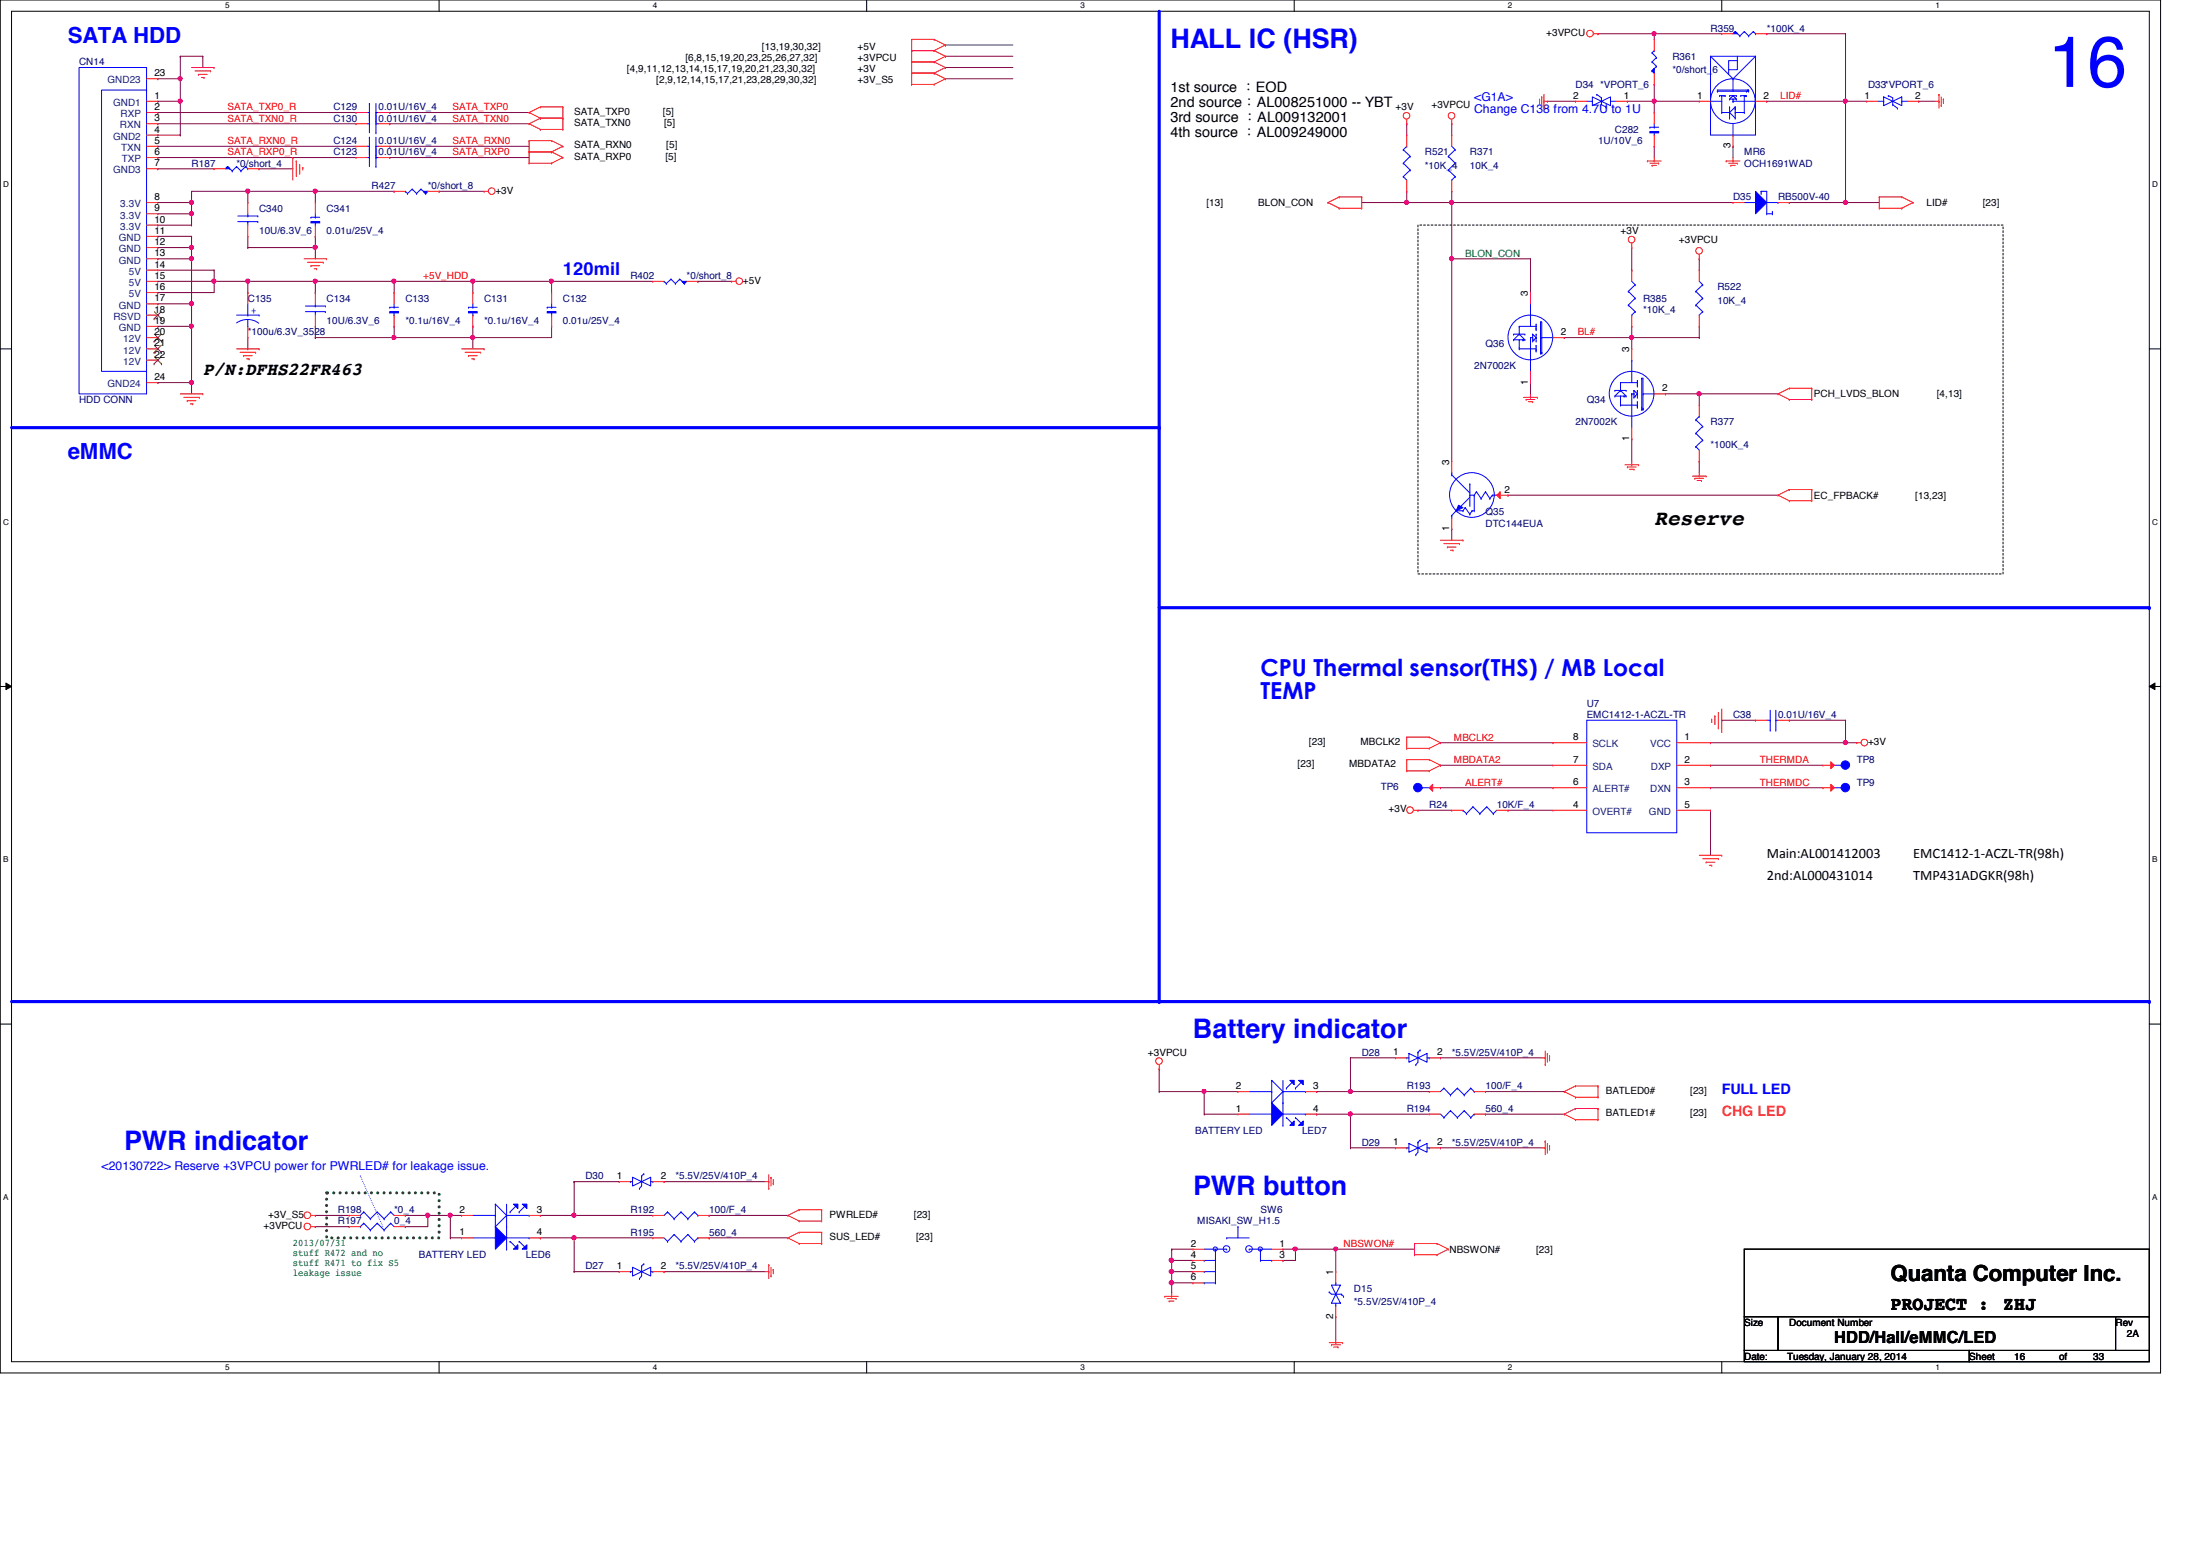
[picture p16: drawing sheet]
<svg xmlns="http://www.w3.org/2000/svg" width="297mm" height="210mm" viewBox="0 0 297 210" stroke-linecap="round" stroke-linejoin="round" font-family="sans-serif">
<defs><g id="words">
<text font-size="9.7" fill="#00f" x="277.4" y="11.8">16</text>
<g font-size="3.6" fill="#00f">
<text x="158.5" y="6.4">HALL IC (HSR)</text>
<text x="161.6" y="140.5">Battery indicator</text>
<text x="16.8" y="155.8">PWR indicator</text>
<text x="161.6" y="161.9">PWR button</text>
</g>
<g font-size="3.2" fill="#00f">
<text x="170.7" y="91.5">CPU Thermal sensor(THS) / MB Local</text>
<text x="170.7" y="94.7">TEMP</text>
</g>
<g font-size="3" fill="#00f">
<text x="9.2" y="5.8">SATA HDD</text>
<text x="9.2" y="62.2">eMMC</text>
</g>
<text font-size="3" x="256.1" y="173.4">Quanta Computer Inc.</text>
<text font-size="2.9" x="224.1" y="71">Reserve</text>
<g font-size="2.6">
<text x="256.1" y="177.4">PROJECT :</text>
<text x="271.3" y="177.4">ZHJ</text>
</g>
<text font-size="2.4" fill="#00f" x="76.2" y="37.3">120mil</text>
<text font-size="2.4" x="27.5" y="50.8">P/N:DFHS22FR463</text>
<text font-size="2.2" x="248.5" y="181.9">HDD/Hall/eMMC/LED</text>
<g font-size="1.9">
<text x="158.5" y="12.4">1st source ：EOD</text>
<text x="158.5" y="14.5">2nd source：AL008251000 -- YBT</text>
<text x="158.5" y="16.5">3rd source ：AL009132001</text>
<text x="158.5" y="18.5">4th source ：AL009249000</text>
<text x="239.3" y="119.2">2nd:AL000431014</text>
<text x="239.3" y="116.2">Main:AL001412003</text>
<text x="259.1" y="119.2">TMP431ADGKR(98h)</text>
<text x="259.1" y="116.2">EMC1412-1-ACZL-TR(98h)</text>
</g>
<text font-size="1.9" fill="#00f" x="233.2" y="148.1">FULL LED</text>
<text font-size="1.9" fill="#ff8000" x="233.2" y="151.2">CHG LED</text>
<g font-size="1.7" fill="#00f">
<text x="199.7" y="15.4">Change C138 from 4.7U to 1U</text>
<text x="199.7" y="13.7">&lt;G1A&gt;</text>
<text x="13.8" y="158.5">&lt;20130722&gt; Reserve +3VPCU power for PWRLED# for leakage issue.</text>
</g>
<g font-size="1.4">
<text x="209.4" y="4.9">+3VPCU</text>
<text x="20.9" y="10.3">23</text>
<text x="84.9" y="9.8">[4,9,11,12,13,14,15,17,19,20,21,23,30,32]</text>
<text x="88.9" y="11.3">[2,9,12,14,15,17,21,23,28,29,30,32]</text>
<text x="92.8" y="8.3">[6,8,15,19,20,23,25,26,27,32]</text>
<text x="103.2" y="6.7">[13,19,30,32]</text>
<text x="116.2" y="6.7">+5V</text>
<text x="116.2" y="8.3">+3VPCU</text>
<text x="116.2" y="9.8">+3V</text>
<text x="116.2" y="11.3">+3V_S5</text>
<text x="20.9" y="17.9">4</text>
<text x="20.9" y="16.4">3</text>
<text x="20.9" y="13.4">1</text>
<text x="20.9" y="14.9">2</text>
<text x="77.8" y="17.1">SATA_TXN0</text>
<text x="77.8" y="15.5">SATA_TXP0</text>
<text x="89.8" y="15.5">[5]</text>
<text x="90" y="17.1">[5]</text>
<text x="189" y="14.9">+3V</text>
<text x="193.9" y="14.6">+3VPCU</text>
<text x="213.1" y="13.4">2</text>
<text x="220" y="13.4">1</text>
<text x="229.9" y="13.4">1</text>
<text x="238.8" y="13.4">2</text>
<text x="252.6" y="13.4">1</text>
<text x="259.4" y="13.4">2</text>
<text x="20.9" y="22.5">7</text>
<text x="20.9" y="19.5">5</text>
<text x="20.9" y="21">6</text>
<text x="77.8" y="20.1">SATA_RXN0</text>
<text x="77.8" y="21.6">SATA_RXP0</text>
<text x="90.1" y="21.6">[5]</text>
<text x="90.3" y="20.1">[5]</text>
<text x="234.4" y="20.1" transform="rotate(-90 234.4 20.1)">3</text>
<text x="20.9" y="27.1">8</text>
<text x="20.9" y="28.6">9</text>
<text x="67.1" y="26.2">+3V</text>
<text x="163.4" y="27.9">[13]</text>
<text x="170.4" y="27.9">BLON_CON</text>
<text x="260.9" y="27.9">LID#</text>
<text x="268.6" y="27.9">[23]</text>
<text x="20.9" y="33.2">12</text>
<text x="20.9" y="30.1">10</text>
<text x="20.9" y="34.7">13</text>
<text x="20.9" y="31.7">11</text>
<text x="219.5" y="31.7">+3V</text>
<text x="227.4" y="32.9">+3VPCU</text>
<text x="20.9" y="39.3">16</text>
<text x="20.9" y="36.2">14</text>
<text x="20.9" y="40.8">17</text>
<text x="20.9" y="37.8">15</text>
<text x="100.6" y="38.4">+5V</text>
<text x="207" y="40.1" transform="rotate(-90 207 40.1)">3</text>
<text x="20.9" y="45.4">20</text>
<text x="20.9" y="42.3">18</text>
<text x="20.9" y="46.9">21</text>
<text x="20.9" y="43.9">19</text>
<text x="211.4" y="45.4">2</text>
<text x="220.7" y="47.7" transform="rotate(-90 220.7 47.7)">3</text>
<text x="20.9" y="48.4">22</text>
<text x="20.9" y="51.5">24</text>
<text x="207" y="52.1" transform="rotate(-90 207 52.1)">1</text>
<text x="225.1" y="53">2</text>
<text x="245.7" y="53.8">PCH_LVDS_BLON</text>
<text x="262.3" y="53.8">[4,13]</text>
<text x="220.7" y="59.7" transform="rotate(-90 220.7 59.7)">1</text>
<text x="196.3" y="62.9" transform="rotate(-90 196.3 62.9)">3</text>
<text x="196.3" y="71.9" transform="rotate(-90 196.3 71.9)">1</text>
<text x="203.8" y="66.7">2</text>
<text x="245.7" y="67.5">EC_FPBACK#</text>
<text x="259.4" y="67.5">[13,23]</text>
<text x="177.3" y="100.9">[23]</text>
<text x="184.3" y="100.9">MBCLK2</text>
<text x="213.1" y="100.2">8</text>
<text x="228.2" y="100.2">1</text>
<text x="253" y="100.9">+3V</text>
<text x="175.8" y="103.9">[23]</text>
<text x="182.7" y="103.9">MBDATA2</text>
<text x="213.1" y="103.3">7</text>
<text x="213.1" y="106.3">6</text>
<text x="228.2" y="103.3">2</text>
<text x="228.2" y="106.3">3</text>
<text x="188.1" y="110">+3V</text>
<text x="213.1" y="109.4">4</text>
<text x="228.2" y="109.4">5</text>
<text x="155.5" y="143">+3VPCU</text>
<text x="188.7" y="142.9">1</text>
<text x="194.6" y="142.9">2</text>
<text x="167.4" y="147.5">2</text>
<text x="177.9" y="147.5">3</text>
<text x="217.5" y="148.1">BATLED0#</text>
<text x="228.9" y="148.1">[23]</text>
<text x="167.4" y="150.5">1</text>
<text x="177.9" y="150.5">4</text>
<text x="188.7" y="155.1">1</text>
<text x="194.6" y="155.1">2</text>
<text x="217.5" y="151.2">BATLED1#</text>
<text x="228.9" y="151.2">[23]</text>
<text x="83.6" y="159.7">1</text>
<text x="89.5" y="159.7">2</text>
<text x="35.7" y="166.4">+3VPCU</text>
<text x="36.3" y="164.9">+3V_S5</text>
<text x="62.2" y="167.3">1</text>
<text x="62.2" y="164.3">2</text>
<text x="72.7" y="164.3">3</text>
<text x="72.7" y="167.3">4</text>
<text x="112.3" y="164.9">PWRLED#</text>
<text x="112.3" y="167.9">SUS_LED#</text>
<text x="123.8" y="164.9">[23]</text>
<text x="124.1" y="167.9">[23]</text>
<text x="83.6" y="171.9">1</text>
<text x="89.5" y="171.9">2</text>
<text x="161.3" y="168.8">2</text>
<text x="161.3" y="170.3">4</text>
<text x="161.3" y="171.9">5</text>
<text x="161.3" y="173.4">6</text>
<text x="173.3" y="168.8">1</text>
<text x="173.3" y="170.3">3</text>
<text x="180.6" y="172.7" transform="rotate(-90 180.6 172.7)">1</text>
<text x="196.3" y="169.6">NBSWON#</text>
<text x="208.1" y="169.6">[23]</text>
<text x="180.6" y="178.6" transform="rotate(-90 180.6 178.6)">2</text>
<text x="236.3" y="179.5">Size</text>
<text x="242.4" y="179.5">Document Number</text>
<text x="286.6" y="179.5">Rev</text>
<text x="236.3" y="184.1">Date:</text>
<text x="242.1" y="184.1">Tuesday, January 28, 2014</text>
<text x="266.7" y="184.1">Sheet</text>
<text x="272.8" y="184.1">16</text>
<text x="278.9" y="184.1">of</text>
<text x="283.5" y="184.1">33</text>
<text x="288.1" y="181.1">2A</text>
</g>
<g font-size="1.4" fill="#000080">
<text x="231.7" y="4.3">R359</text>
<text x="239.3" y="4.3">*100K_4</text>
<text x="10.7" y="8.8">CN14</text>
<text x="213.4" y="11.9">D34 *VPORT_6</text>
<text x="226.5" y="8.1">R361</text>
<text x="226.5" y="9.9">*0/short_6</text>
<text x="253" y="11.9">D33*VPORT_6</text>
<text x="45.2" y="16.5">C130</text>
<text x="45.2" y="14.9">C129</text>
<text x="51.3" y="16.5">0.01U/16V_4</text>
<text x="51.3" y="14.9">0.01U/16V_4</text>
<text x="218.7" y="18">C282</text>
<text x="25.9" y="22.6">R187</text>
<text x="32" y="22.6">*0/short_4</text>
<text x="45.2" y="19.5">C124</text>
<text x="45.2" y="21">C123</text>
<text x="51.3" y="19.5">0.01U/16V_4</text>
<text x="51.3" y="21">0.01U/16V_4</text>
<text x="193" y="21">R521</text>
<text x="193" y="22.9">*10K_4</text>
<text x="199.1" y="21">R371</text>
<text x="199.1" y="22.9">10K_4</text>
<text x="216.4" y="19.5">1U/10V_6</text>
<text x="236.3" y="21">MR6</text>
<text x="236.3" y="22.6">OCH1691WAD</text>
<text x="35.1" y="28.7">C340</text>
<text x="44.2" y="28.7">C341</text>
<text x="50.3" y="25.6">R427</text>
<text x="58" y="25.6">*0/short_8</text>
<text x="234.7" y="27.1">D35</text>
<text x="240.8" y="27.1">RB500V-40</text>
<text x="35.1" y="31.7">10U/6.3V_6</text>
<text x="44.2" y="31.7">0.01u/25V_4</text>
<text x="33.6" y="40.9">C135</text>
<text x="44.2" y="40.9">C134</text>
<text x="54.9" y="40.9">C133</text>
<text x="65.6" y="40.9">C131</text>
<text x="76.2" y="40.9">C132</text>
<text x="85.4" y="37.8">R402</text>
<text x="93" y="37.8">*0/short_8</text>
<text x="222.5" y="40.9">R385</text>
<text x="232.6" y="39.3">R522</text>
<text x="232.6" y="41.1">10K_4</text>
<text x="33.6" y="45.4">*100u/6.3V_3528</text>
<text x="44.2" y="43.9">10U/6.3V_6</text>
<text x="54.9" y="43.9">*0.1u/16V_4</text>
<text x="65.6" y="43.9">*0.1u/16V_4</text>
<text x="76.2" y="43.9">0.01u/25V_4</text>
<text x="201.2" y="46.9">Q36</text>
<text x="222.5" y="42.4">*10K_4</text>
<text x="199.7" y="50">2N7002K</text>
<text x="10.7" y="54.6">HDD CONN</text>
<text x="213.4" y="57.6">2N7002K</text>
<text x="214.9" y="54.6">Q34</text>
<text x="231.7" y="57.6">R377</text>
<text x="231.7" y="60.7">*100K_4</text>
<text x="201.2" y="69.8">Q35</text>
<text x="201.2" y="71.3">DTC144EUA</text>
<text x="214.9" y="95.7">U7</text>
<text x="214.9" y="97.2">EMC1412-1-ACZL-TR</text>
<text x="234.7" y="97.2">C38</text>
<text x="240.8" y="97.2">0.01U/16V_4</text>
<text x="187" y="107">TP6</text>
<text x="251.5" y="106.4">TP9</text>
<text x="251.5" y="103.3">TP8</text>
<text x="193.6" y="109.4">R24</text>
<text x="202.7" y="109.4">10K/F_4</text>
<text x="184.4" y="143">D28</text>
<text x="196.6" y="143">*5.5V/25V/410P_4</text>
<text x="190.5" y="147.5">R193</text>
<text x="201.2" y="147.5">100/F_4</text>
<text x="161.9" y="153.6">BATTERY LED</text>
<text x="176.4" y="153.6">LED7</text>
<text x="184.4" y="155.2">D29</text>
<text x="190.5" y="150.6">R194</text>
<text x="196.6" y="155.2">*5.5V/25V/410P_4</text>
<text x="201.2" y="150.6">560_4</text>
<text x="79.3" y="159.7">D30</text>
<text x="91.5" y="159.7">*5.5V/25V/410P_4</text>
<text x="45.8" y="164.3">R198</text>
<text x="45.8" y="165.8">R197</text>
<text x="53.4" y="164.3">*0_4</text>
<text x="53.4" y="165.8">0_4</text>
<text x="85.4" y="167.3">R195</text>
<text x="85.4" y="164.3">R192</text>
<text x="96.1" y="167.3">560_4</text>
<text x="96.1" y="164.3">100/F_4</text>
<text x="162.2" y="165.8">MISAKI_SW_H1.5</text>
<text x="170.7" y="164.3">SW6</text>
<text x="56.7" y="170.4">BATTERY LED</text>
<text x="71.2" y="170.4">LED6</text>
<text x="79.3" y="171.9">D27</text>
<text x="91.5" y="171.9">*5.5V/25V/410P_4</text>
<text x="183.4" y="175">D15</text>
<text x="183.4" y="176.8">*5.5V/25V/410P_4</text>
</g>
<g font-size="1.4" fill="#004080">
<text x="14.6" y="11.3">GND23</text>
<text x="15.3" y="14.4">GND1</text>
<text x="16.3" y="17.4">RXN</text>
<text x="16.3" y="15.9">RXP</text>
<text x="15.3" y="18.9">GND2</text>
<text x="15.3" y="23.5">GND3</text>
<text x="16.4" y="20.4">TXN</text>
<text x="16.5" y="22">TXP</text>
<text x="16.3" y="28.1">3.3V</text>
<text x="16.3" y="29.6">3.3V</text>
<text x="16.1" y="34.2">GND</text>
<text x="16.1" y="35.7">GND</text>
<text x="16.1" y="32.6">GND</text>
<text x="16.3" y="31.1">3.3V</text>
<text x="16.1" y="41.8">GND</text>
<text x="17.4" y="40.3">5V</text>
<text x="17.4" y="37.2">5V</text>
<text x="17.4" y="38.7">5V</text>
<text x="15.4" y="43.3">RSVD</text>
<text x="16.1" y="44.8">GND</text>
<text x="16.7" y="46.4">12V</text>
<text x="16.7" y="47.9">12V</text>
<text x="14.6" y="52.5">GND24</text>
<text x="16.7" y="49.4">12V</text>
<text x="215.7" y="101.2">SCLK</text>
<text x="223.5" y="101.2">VCC</text>
<text x="215.7" y="104.3">SDA</text>
<text x="215.7" y="107.3">ALERT#</text>
<text x="223.5" y="107.3">DXN</text>
<text x="223.6" y="104.3">DXP</text>
<text x="215.7" y="110.4">OVERT#</text>
<text x="223.3" y="110.4">GND</text>
</g>
<g font-size="1.4" fill="#f00">
<text x="30.8" y="16.5">SATA_TXN0_R</text>
<text x="30.8" y="14.9">SATA_TXP0_R</text>
<text x="61.3" y="16.5">SATA_TXN0</text>
<text x="61.3" y="14.9">SATA_TXP0</text>
<text x="241.1" y="13.4">LID#</text>
<text x="30.8" y="21">SATA_RXP0_R</text>
<text x="30.8" y="19.5">SATA_RXN0_R</text>
<text x="61.3" y="21">SATA_RXP0</text>
<text x="61.3" y="19.5">SATA_RXN0</text>
<text x="57.3" y="37.8">+5V_HDD</text>
<text x="213.7" y="45.4">BL#</text>
<text x="196.9" y="100.3">MBCLK2</text>
<text x="196.9" y="103.3">MBDATA2</text>
<text x="198.5" y="106.4">ALERT#</text>
<text x="238.4" y="103.3">THERMDA</text>
<text x="238.4" y="106.4">THERMDC</text>
<text x="182" y="168.9">NBSWON#</text>
</g>
<g font-size="1.4" fill="#008000">
<text x="198.5" y="34.8">BLON_CON</text>
<text x="39.7" y="168.8">2013/07/31</text>
<text x="39.7" y="170.1">stuff R472 and no</text>
<text x="39.7" y="171.5">stuff R471 to fix S5</text>
<text x="39.7" y="172.8">leakage issue</text>
</g>
<text font-size="1.4" fill="#00f" x="34" y="42.5">+</text>
<g font-size="1.1">
<text x="30.5" y="1.1">5</text>
<text x="88.4" y="1.1">4</text>
<text x="146.3" y="1.1">3</text>
<text x="204.3" y="1.1">2</text>
<text x="262.2" y="1.1">1</text>
<text x=".4" y="25.4">D</text>
<text x="291.5" y="25.4">D</text>
<text x=".4" y="71.1">C</text>
<text x="291.5" y="71.1">C</text>
<text x=".4" y="116.8">B</text>
<text x="291.5" y="116.8">B</text>
<text x=".4" y="162.5">A</text>
<text x="291.5" y="162.5">A</text>
<text x="30.5" y="185.5">5</text>
<text x="88.4" y="185.5">4</text>
<text x="146.3" y="185.5">3</text>
<text x="204.3" y="185.5">2</text>
<text x="262.2" y="185.5">1</text>
</g>
</g></defs>
<path d="M0 0h292.6v185.9h-292.6zM1.6 1.5h289.5v182.9h-289.5z" fill="none" stroke="#000" stroke-width=".14"/>
<g fill="#fff">
<path d="M30.5 .2h.6v1.2h-.6z"/>
<path d="M30.5 184.6h.6v1.2h-.6z"/>
</g>
<path d="M59.5 0v1.5M59.5 184.4v1.5" fill="none" stroke="#000" stroke-width=".14"/>
<g fill="#fff">
<path d="M88.4 .2h.6v1.2h-.6z"/>
<path d="M88.4 184.6h.6v1.2h-.6z"/>
</g>
<path d="M117.4 0v1.5M117.4 184.4v1.5" fill="none" stroke="#000" stroke-width=".14"/>
<g fill="#fff">
<path d="M146.3 .2h.6v1.2h-.6z"/>
<path d="M146.3 184.6h.6v1.2h-.6z"/>
</g>
<path d="M175.3 0v1.5M175.3 184.4v1.5" fill="none" stroke="#000" stroke-width=".14"/>
<g fill="#fff">
<path d="M204.3 .2h.5v1.2h-.5z"/>
<path d="M204.3 184.6h.5v1.2h-.5z"/>
</g>
<path d="M233.2 0v1.5M233.2 184.4v1.5" fill="none" stroke="#000" stroke-width=".14"/>
<g fill="#fff">
<path d="M262.2 .2h.6v1.2h-.6z"/>
<path d="M262.2 184.6h.6v1.2h-.6z"/>
<path d="M.4 24.4h.8v1.2h-.8z"/>
<path d="M291.5 24.4h.8v1.2h-.8z"/>
<path d="M.4 70.1h.8v1.2h-.8z"/>
<path d="M291.5 70.1h.8v1.2h-.8z"/>
</g>
<path d="M0 47.2h1.6M291.1 47.2h1.5" fill="none" stroke="#000" stroke-width=".14"/>
<g fill="#fff">
<path d="M.4 115.8h.7v1.2h-.7z"/>
<path d="M291.5 115.8h.7v1.2h-.7z"/>
</g>
<path d="M0 93h1.6M.8 92.5l.8 .5-.8 .4zM291.1 93l.8-.5v.9zM291.1 93h1.5" fill="none" stroke="#000" stroke-width=".14"/>
<path d="M.8 92.5l.8 .5-.8 .4zM291.1 93l.8-.5v.9z" fill="#000"/>
<g fill="#fff">
<path d="M.4 161.5h.7v1.2h-.7z"/>
<path d="M291.5 161.5h.7v1.2h-.7z"/>
</g>
<path d="M0 138.7h1.6M291.1 138.7h1.5" fill="none" stroke="#000" stroke-width=".14"/>
<path d="M1.6 57.9h155.4" fill="none" stroke="#00f" stroke-width=".42"/>
<circle cx="157" cy="57.9" r=".21" fill="#00f"/>
<path d="M1.6 135.6h289.5" fill="none" stroke="#00f" stroke-width=".42"/>
<circle cx="291.1" cy="135.6" r=".21" fill="#00f"/>
<path d="M48.8 159.3h.1M51.9 166.1l-3.1-6.8" fill="none" stroke="#00f" stroke-width=".14" stroke-dasharray="0 .3"/>
<path d="M44.2 161.5h15.3v6.1h-15.3z" fill="none" stroke="#008000" stroke-width=".42" stroke-dasharray="0 .8"/>
<path d="M157 1.5v134.1" fill="none" stroke="#00f" stroke-width=".42"/>
<circle cx="157" cy="135.6" r=".21" fill="#00f"/>
<path d="M192.1 30.5h79.2v47.2h-79.2z" fill="none" stroke="#000" stroke-width=".14" stroke-dasharray=".3 .3"/>
<path d="M157 82.3h134.1" fill="none" stroke="#00f" stroke-width=".42"/>
<circle cx="291.1" cy="82.3" r=".21" fill="#00f"/>
<path d="M158.7 169.2h.1M158.7 169.2v1.5" fill="none" stroke="#800040" stroke-width=".14"/>
<circle cx="158.7" cy="170.7" r=".29" fill="#f0f"/>
<circle cx="158.7" cy="170.7" r=".29" fill="none" stroke="#f0f" stroke-width=".14"/>
<path d="M158.7 172.2h.1M158.7 170.7h.1M158.7 169.2h.1M158.7 170.7v3M158.7 169.2h2.9M158.7 170.7h2.9M158.7 172.2h2.9M175.5 169.2h.1M175.5 169.2h5.4" fill="none" stroke="#800040" stroke-width=".14"/>
<circle cx="158.7" cy="172.2" r=".29" fill="#f0f"/>
<circle cx="158.7" cy="172.2" r=".29" fill="none" stroke="#f0f" stroke-width=".14"/>
<path d="M173.8 170.7h.1M173.8 169.2h.1M173.8 169.2h1.7M175.5 169.2h.1M175.5 169.2v1.5h-1.7" fill="none" stroke="#800040" stroke-width=".14"/>
<circle cx="175.4" cy="169.1" r=".29" fill="#f0f"/>
<circle cx="175.4" cy="169.1" r=".29" fill="none" stroke="#f0f" stroke-width=".14"/>
<path d="M158.7 173.7h.1M158.7 173.7v1.4M158.7 173.7h2.9" fill="none" stroke="#800040" stroke-width=".14"/>
<circle cx="158.7" cy="173.7" r=".29" fill="#f0f"/>
<circle cx="158.7" cy="173.7" r=".29" fill="none" stroke="#f0f" stroke-width=".14"/>
<path d="M180.9 169.2h10.7M180.9 169.2h.1" fill="none" stroke="#800040" stroke-width=".14"/>
<circle cx="180.9" cy="169.1" r=".29" fill="#f0f"/>
<circle cx="180.9" cy="169.1" r=".29" fill="none" stroke="#f0f" stroke-width=".14"/>
<path d="M224.1 13.7h.1M224.1 13.7v1.5M196.6 27.4h.1M196.6 27.4h38.1M221 44.2h.1M221 44.2v1.5M180.9 178.3h.1M180.9 169.2h.1M180.9 169.2v3M180.9 178.3v3.1" fill="none" stroke="#800040" stroke-width=".14"/>
<circle cx="196.6" cy="27.4" r=".29" fill="#f0f"/>
<circle cx="196.6" cy="27.4" r=".29" fill="none" stroke="#f0f" stroke-width=".14"/>
<path d="M250 13.7h.1M250 13.7h2.9M211.9 45.7h9.1M211.9 45.7h.1" fill="none" stroke="#800040" stroke-width=".14"/>
<circle cx="221" cy="45.7" r=".29" fill="#f0f"/>
<circle cx="221" cy="45.7" r=".29" fill="none" stroke="#f0f" stroke-width=".14"/>
<g fill="none" stroke="#800040" stroke-width=".14">
<path d="M250 4.6h.1M250 13.7h.1M250 4.6v22.8M196.6 35.1h10.7M196.6 35.1h.1M196.6 27.4h.1M196.6 27.4v7.7M207.3 35.1h.1M207.3 35.1v4.5M207.3 51.8h.1M207.3 51.8v1.5M221 45.7h.1"/>
<path d="M221 45.7v1.5"/>
</g>
<circle cx="249.9" cy="27.4" r=".29" fill="#f0f"/>
<circle cx="249.9" cy="27.4" r=".29" fill="none" stroke="#f0f" stroke-width=".14"/>
<circle cx="249.9" cy="13.7" r=".29" fill="#f0f"/>
<circle cx="249.9" cy="13.7" r=".29" fill="none" stroke="#f0f" stroke-width=".14"/>
<path d="M234.7 19.8h.1M234.7 19.8v1.5M239.3 13.7h10.7M239.3 13.7h.1M196.6 25.9h.1M196.6 35.1h.1M196.6 25.9v1.5M196.6 35.1v27.4M242.4 27.4h7.6M242.4 27.4h.1" fill="none" stroke="#800040" stroke-width=".14"/>
<circle cx="196.6" cy="35" r=".29" fill="#f0f"/>
<circle cx="196.6" cy="35" r=".29" fill="none" stroke="#f0f" stroke-width=".14"/>
<path d="M230.2 53.3h10.6M230.2 53.3h.1" fill="none" stroke="#800040" stroke-width=".14"/>
<circle cx="230.1" cy="53.3" r=".29" fill="#f0f"/>
<circle cx="230.1" cy="53.3" r=".29" fill="none" stroke="#f0f" stroke-width=".14"/>
<g fill="none" stroke="#800040" stroke-width=".14">
<path d="M196.6 16.8h.1M196.6 16.8v1.5M209.6 13.7h3.8M209.6 13.7h.1M220.4 13.7h.1M220.4 13.7h9.8M224.1 4.6h9.1M224.1 13.7h.1M224.1 19.8h.1M224.1 4.6h.1M224.1 19.8v1.5M239.3 4.6h10.7"/>
<path d="M239.3 4.6h.1M259.9 13.7h2.3M259.9 13.7h.1M250 27.4h.1M250 27.4h4.5M221 59.4h.1M221 59.4v3.1M225.6 53.3h.1M225.6 53.3h4.6M196.6 71.6h.1M196.6 71.6v1.6M204.3 67.1h36.5"/>
<path d="M204.3 67.1h.1"/>
</g>
<circle cx="224" cy="13.7" r=".29" fill="#f0f"/>
<circle cx="224" cy="13.7" r=".29" fill="none" stroke="#f0f" stroke-width=".14"/>
<path d="M216.4 4.6h7.7M216.4 4.6h.1M224.1 4.6h.1M224.1 4.6v.7" fill="none" stroke="#800040" stroke-width=".14"/>
<circle cx="224" cy="4.5" r=".29" fill="#f0f"/>
<circle cx="224" cy="4.5" r=".29" fill="none" stroke="#f0f" stroke-width=".14"/>
<path d="M224.1 11.4h.1M224.1 11.4v2.3M184.4 27.4h6.1M190.5 27.4h.1M73.2 164.6h.1M73.2 164.6h4.6" fill="none" stroke="#800040" stroke-width=".14"/>
<circle cx="77.7" cy="164.6" r=".29" fill="#f0f"/>
<circle cx="77.7" cy="164.6" r=".29" fill="none" stroke="#f0f" stroke-width=".14"/>
<path d="M54.9 164.6h3.1M54.9 164.6h.1M96.1 164.6h.1M96.1 164.6h10.6" fill="none" stroke="#800040" stroke-width=".14"/>
<circle cx="57.9" cy="164.6" r=".29" fill="#f0f"/>
<circle cx="57.9" cy="164.6" r=".29" fill="none" stroke="#f0f" stroke-width=".14"/>
<g fill="none" stroke="#800040" stroke-width=".14">
<path d="M233.2 97.5h.1M233.2 97.5h4.6M242.4 97.5h7.6M242.4 97.5h.1M250 97.5h.1M250 97.5v3.1M231.7 100.6h19.8M231.7 109.7h.1M231.7 100.6h.1M231.7 109.7v6.1M250 100.6h.1M77.8 164.6h10.6"/>
<path d="M77.8 160h6.1M77.8 160h.1M77.8 164.6h.1M77.8 160v4.6M90 160h13.7M90 160h.1"/>
</g>
<circle cx="249.9" cy="100.6" r=".29" fill="#f0f"/>
<circle cx="249.9" cy="100.6" r=".29" fill="none" stroke="#f0f" stroke-width=".14"/>
<g fill="none" stroke="#800040" stroke-width=".14">
<path d="M21.4 18.3h3M21.4 13.7h3M21.4 10.7h3M21.4 16.8h26.8M21.4 15.2h26.8M21.4 19.8h26.8M21.4 16.8h.1M21.4 15.2h.1M21.4 19.8h.1M21.4 18.3h.1M21.4 13.7h.1M21.4 10.7h.1"/>
<path d="M24.4 7.6h.1M24.4 18.3h.1M24.4 10.7h.1M24.4 7.6v10.7M24.4 7.6h3.1M27.5 7.6h.1M27.5 7.6v1.5M52.8 16.8h.1M52.8 15.2h.1M52.8 19.8h.1M52.8 16.8h18.9M52.8 15.2h18.9"/>
<path d="M52.8 19.8h18.9M21.4 21.3h26.8M21.4 21.3h.1M21.4 22.9h.1M21.4 22.9h7.6M35.1 22.9h4.6M35.1 22.9h.1M52.8 21.3h.1M52.8 21.3h18.9M192.1 109.7h4.5M192.1 109.7h.1M195.1 100.6h.1"/>
<path d="M195.1 106.7h.1M195.1 103.6h.1M195.1 100.6h15.3M195.1 106.7h15.3M195.1 103.6h15.3M204.3 109.7h6.1M204.3 109.7h.1M231.7 106.7h15.2M231.7 103.6h15.2M231.7 103.6h.1M231.7 106.7h.1M42.7 164.6h4.6"/>
<path d="M42.7 166.1h4.6M42.7 164.6h.1M42.7 166.1h.1M54.9 166.1h.1M58 164.6h3M58 164.6h.1M58 164.6v1.5h-3.1"/>
</g>
<circle cx="24.4" cy="13.7" r=".29" fill="#f0f"/>
<circle cx="24.4" cy="13.7" r=".29" fill="none" stroke="#f0f" stroke-width=".14"/>
<circle cx="24.4" cy="10.6" r=".29" fill="#f0f"/>
<circle cx="24.4" cy="10.6" r=".29" fill="none" stroke="#f0f" stroke-width=".14"/>
<path d="M21.4 32h4.5M21.4 33.5h4.5M21.4 32h.1M21.4 33.5h.1M25.9 32h.1M25.9 33.5h.1M25.9 32v3.1" fill="none" stroke="#800040" stroke-width=".14"/>
<circle cx="25.9" cy="33.5" r=".29" fill="#f0f"/>
<circle cx="25.9" cy="33.5" r=".29" fill="none" stroke="#f0f" stroke-width=".14"/>
<path d="M21.4 35.1h4.5M21.4 35.1h.1M25.9 35.1h.1M25.9 35.1v6" fill="none" stroke="#800040" stroke-width=".14"/>
<circle cx="25.9" cy="41.1" r=".29" fill="#f0f"/>
<circle cx="25.9" cy="41.1" r=".29" fill="none" stroke="#f0f" stroke-width=".14"/>
<circle cx="25.9" cy="35" r=".29" fill="#f0f"/>
<circle cx="25.9" cy="35" r=".29" fill="none" stroke="#f0f" stroke-width=".14"/>
<path d="M21.4 41.1h4.5M21.4 44.2h4.5M21.4 41.1h.1M21.4 44.2h.1M25.9 41.1h.1M25.9 44.2h.1M25.9 41.1v10.7" fill="none" stroke="#800040" stroke-width=".14"/>
<circle cx="25.9" cy="51.8" r=".29" fill="#f0f"/>
<circle cx="25.9" cy="51.8" r=".29" fill="none" stroke="#f0f" stroke-width=".14"/>
<circle cx="25.9" cy="44.2" r=".29" fill="#f0f"/>
<circle cx="25.9" cy="44.2" r=".29" fill="none" stroke="#f0f" stroke-width=".14"/>
<path d="M21.4 39.6h.1M29 38.1h.1M29 38.1v1.5h-7.6M21.4 51.8h4.5M21.4 51.8h.1M25.9 51.8h.1M25.9 51.8v1.5" fill="none" stroke="#800040" stroke-width=".14"/>
<circle cx="29" cy="38.1" r=".29" fill="#f0f"/>
<circle cx="29" cy="38.1" r=".29" fill="none" stroke="#f0f" stroke-width=".14"/>
<path d="M33.6 38.1h9.1M33.6 38.1h.1M64 44.2h.1M64 44.2v1.5" fill="none" stroke="#800040" stroke-width=".14"/>
<circle cx="42.7" cy="38.1" r=".29" fill="#f0f"/>
<circle cx="42.7" cy="38.1" r=".29" fill="none" stroke="#f0f" stroke-width=".14"/>
<circle cx="33.5" cy="38.1" r=".29" fill="#f0f"/>
<circle cx="33.5" cy="38.1" r=".29" fill="none" stroke="#f0f" stroke-width=".14"/>
<g fill="none" stroke="#800040" stroke-width=".14">
<path d="M29 38.1h4.6v1.5M29 38.1h.1M33.6 39.6h.1M42.7 38.1h21.3M42.7 38.1h.1M53.4 38.1h.1M64 38.1h.1M64 38.1v1.5M74.7 38.1h13.7M74.7 38.1h.1M74.7 38.1v1.5M94.5 38.1h4.6"/>
<path d="M94.5 38.1h.1M33.6 47.2h.1M33.6 45.7v1.5M74.7 44.2h.1M74.7 44.2v1.5"/>
</g>
<circle cx="53.3" cy="38.1" r=".29" fill="#f0f"/>
<circle cx="53.3" cy="38.1" r=".29" fill="none" stroke="#f0f" stroke-width=".14"/>
<path d="M53.4 38.1h.1M53.4 38.1v1.5M64 38.1h.1M64 38.1h10.7" fill="none" stroke="#800040" stroke-width=".14"/>
<circle cx="74.7" cy="38.1" r=".29" fill="#f0f"/>
<circle cx="74.7" cy="38.1" r=".29" fill="none" stroke="#f0f" stroke-width=".14"/>
<circle cx="64" cy="38.1" r=".29" fill="#f0f"/>
<circle cx="64" cy="38.1" r=".29" fill="none" stroke="#f0f" stroke-width=".14"/>
<path d="M42.7 39.6h.1M42.7 38.1v1.5M42.7 45.7h21.3M42.7 45.7h.1M42.7 44.2v1.5M53.4 44.2h.1M53.4 45.7h.1M53.4 44.2v1.5M64 45.7h.1M64 45.7v1.5" fill="none" stroke="#800040" stroke-width=".14"/>
<circle cx="53.3" cy="45.7" r=".29" fill="#f0f"/>
<circle cx="53.3" cy="45.7" r=".29" fill="none" stroke="#f0f" stroke-width=".14"/>
<path d="M157 147.8h6.1M157 147.8h.1M157 144.8h.1M157 144.8v3M182.9 150.9h.1M182.9 150.9h10.7M201.2 150.9h10.7M201.2 150.9h.1" fill="none" stroke="#800040" stroke-width=".14"/>
<circle cx="182.9" cy="150.8" r=".29" fill="#f0f"/>
<circle cx="182.9" cy="150.8" r=".29" fill="none" stroke="#f0f" stroke-width=".14"/>
<g fill="none" stroke="#800040" stroke-width=".14">
<path d="M178.3 147.8h15.3M178.3 150.9h4.6M178.3 147.8h.1M178.3 150.9h.1M182.9 150.9h.1M182.9 155.4h.1M182.9 143.3h.1M182.9 147.8h.1M182.9 143.3v4.5M182.9 150.9v4.5M182.9 155.4h6.1M182.9 143.3h6.1"/>
<path d="M195.1 155.4h.1M195.1 143.3h.1M195.1 155.4h13.7M195.1 143.3h13.7M201.2 147.8h10.7M201.2 147.8h.1"/>
</g>
<circle cx="182.9" cy="147.8" r=".29" fill="#f0f"/>
<circle cx="182.9" cy="147.8" r=".29" fill="none" stroke="#f0f" stroke-width=".14"/>
<g fill="none" stroke="#800040" stroke-width=".14">
<path d="M128.1 6.1h.1M128.1 7.6h.1M128.1 9.1h.1M128.1 10.7h.1M128.1 6.1h9.1M128.1 7.6h9.1M128.1 9.1h9.1M128.1 10.7h9.1M73.2 167.6h.1M73.2 167.6h15.2M77.8 172.2h6.1M77.8 167.6h.1"/>
<path d="M77.8 172.2h.1M77.8 167.6v4.6M90 172.2h13.7M90 172.2h.1M96.1 167.6h.1M96.1 167.6h10.6"/>
</g>
<circle cx="77.7" cy="167.6" r=".29" fill="#f0f"/>
<circle cx="77.7" cy="167.6" r=".29" fill="none" stroke="#f0f" stroke-width=".14"/>
<path d="M61 167.6h1.5M61 167.6h.1M61 164.6h.1M61 164.6v3" fill="none" stroke="#800040" stroke-width=".14"/>
<circle cx="61" cy="164.6" r=".29" fill="#f0f"/>
<circle cx="61" cy="164.6" r=".29" fill="none" stroke="#f0f" stroke-width=".14"/>
<path d="M163.1 150.9h4.6M163.1 147.8h4.6M163.1 150.9h.1M163.1 147.8h.1M163.1 147.8v3.1M61 164.6h1.5M61 164.6h.1" fill="none" stroke="#800040" stroke-width=".14"/>
<circle cx="163.1" cy="147.8" r=".29" fill="#f0f"/>
<circle cx="163.1" cy="147.8" r=".29" fill="none" stroke="#f0f" stroke-width=".14"/>
<path d="M21.4 30.5h4.5M21.4 30.5h.1M21.4 29h4.5M21.4 27.4h4.5M25.9 27.4h.1M25.9 29h.1M25.9 30.5h.1M25.9 29v1.5M33.6 25.9h-7.7v1.5M33.6 25.9h.1" fill="none" stroke="#800040" stroke-width=".14"/>
<circle cx="25.9" cy="27.4" r=".29" fill="#f0f"/>
<circle cx="25.9" cy="27.4" r=".29" fill="none" stroke="#f0f" stroke-width=".14"/>
<path d="M25.9 29h.1M25.9 27.4v1.6" fill="none" stroke="#800040" stroke-width=".14"/>
<circle cx="25.9" cy="28.9" r=".29" fill="#f0f"/>
<circle cx="25.9" cy="28.9" r=".29" fill="none" stroke="#f0f" stroke-width=".14"/>
<path d="M33.6 33.5h.1M33.6 32v1.5M33.6 33.5h9.1M42.7 33.5h.1" fill="none" stroke="#800040" stroke-width=".14"/>
<circle cx="42.7" cy="33.5" r=".29" fill="#f0f"/>
<circle cx="42.7" cy="33.5" r=".29" fill="none" stroke="#f0f" stroke-width=".14"/>
<path d="M33.6 25.9h.1M33.6 25.9h19.8M33.6 25.9v1.5M42.7 32h.1M42.7 33.5h.1M42.7 25.9h.1M42.7 25.9v1.5M42.7 32v3.1M53.4 25.9h.1" fill="none" stroke="#800040" stroke-width=".14"/>
<circle cx="33.5" cy="25.9" r=".29" fill="#f0f"/>
<circle cx="33.5" cy="25.9" r=".29" fill="none" stroke="#f0f" stroke-width=".14"/>
<circle cx="42.7" cy="25.9" r=".29" fill="#f0f"/>
<circle cx="42.7" cy="25.9" r=".29" fill="none" stroke="#f0f" stroke-width=".14"/>
<path d="M21.4 38.1h7.6M21.4 36.6h7.6M29 38.1h.1M29 36.6h.1M29 36.6v1.5M59.5 25.9h.1M59.5 25.9h6.1M64 45.7h.1M64 45.7h10.7" fill="none" stroke="#800040" stroke-width=".14"/>
<circle cx="64" cy="45.7" r=".29" fill="#f0f"/>
<circle cx="64" cy="45.7" r=".29" fill="none" stroke="#f0f" stroke-width=".14"/>
<path d="M190.5 16.8h.1M190.5 16.8v1.5M190.5 27.4h.1M190.5 25.9v1.5M221 36.6h.1M221 33.5v3.1M230.2 53.3h.1M230.2 53.3v1.6M230.2 62.5h.1M230.2 62.5v1.5" fill="none" stroke="#800040" stroke-width=".14"/>
<circle cx="190.5" cy="27.4" r=".29" fill="#f0f"/>
<circle cx="190.5" cy="27.4" r=".29" fill="none" stroke="#f0f" stroke-width=".14"/>
<path d="M190.5 27.4h6.1M196.6 27.4h.1M230.2 35.1h.1M230.2 35.1v1.5M221 45.7h.1M221 45.7h9.2M230.2 45.7h.1M230.2 44.2v1.5" fill="none" stroke="#800040" stroke-width=".14"/>
<g fill="none" stroke="#f00" stroke-width=".14">
<path d="M25.9 9.1h3.1M26.4 9.6h2.1M26.9 10.1h1.2M26.9 10.1h.1M27.3 10.5h.3M27.6 10.5h.1M28.5 9.6h.1M29 9.1h.1M48.2 16.8h.1M48.2 16.8h1.5M51.3 16.8h1.5M52.8 16.8h.1"/>
<path d="M71.7 16.8l1.5 .7M71.7 15.2l1.5 .8M71.7 16.8h.1M71.7 15.2h.1M71.7 19h.1M71.7 19v3.1M71.7 19h3M73.2 17.5h3M73.2 16h3M73.2 17.5h.1M73.2 16h.1M73.2 14.5h.1"/>
<path d="M73.2 14.5h3M73.2 16l-1.5 .8M73.2 14.5l-1.5 .7M74.7 19h.1M74.7 19l1.5 .8M76.2 16h.1M76.2 17.5h.1M76.2 14.5h.1M76.2 19.8h.1M76.2 14.5v3M76.2 19.8l-1.5 .8M123.5 5.3h.1"/>
<path d="M123.5 6.9h.1M123.5 8.4h.1M123.5 9.9h.1M123.5 11.4h.1M123.5 6.9h3M123.5 5.3v6.1M123.5 8.4h3M123.5 9.9h3M123.5 11.4h3M123.5 5.3h3M126.5 5.3l1.6 .8M126.5 6.9l1.6 .7"/>
<path d="M126.5 8.4l1.6 .7M126.5 9.9l1.6 .8M126.5 6.9h.1M126.5 5.3h.1M126.5 8.4h.1M126.5 9.9h.1M126.5 11.4h.1M128.1 6.1h.1M128.1 7.6h.1M128.1 9.1h.1M128.1 10.7h.1M128.1 6.1l-1.6 .8"/>
<path d="M128.1 7.6l-1.6 .8M128.1 9.1l-1.6 .8M128.1 10.7l-1.6 .7M190.5 16.8h.1M190.5 16.2v.6M196.6 16.8h.1M196.6 16.2v.6M208.5 14h.1M208.5 13.4v.6M208.8 13.1h.1M208.8 13.1v1.2M209.1 13.7h.1"/>
<path d="M209.1 14.6h.1M209.1 12.8v1.8M209.1 13.7h.5M215.9 4.6h.5M216.4 4.6h.1M262.2 13.7h.4M262.6 13.7h.1M262.6 12.8h.1M262.6 12.8v1.8M262.9 14.3h.1M262.9 13.1v1.2M263.2 13.4h.1"/>
<path d="M263.2 13.4v.6M39.7 21.3h.1M39.7 21.3v3.1M40.1 21.8h.1M40.1 21.8v2.1M40.6 23.5h.1M40.6 22.3v1.2M41 22.7h.1M41 22.7v.3M41.2 35.1h3M41.7 35.5h2.1M42.1 36h.1"/>
<path d="M42.1 36h1.2M42.5 36.4h.4M42.9 36.4h.1M43.8 35.5h.1M44.2 35.1h.1M65.6 25.9h.6M65.6 25.9h.1M71.7 20.6h3M71.7 22.1h3M71.7 20.6h.1M71.7 22.1h.1M74.7 20.6h.1"/>
<path d="M74.7 22.1h.1M74.7 20.6l1.5 .7M76.2 21.3h.1M76.2 21.3l-1.5 .8M99.1 38.1h.6M99.1 38.1h.1M179.9 27.4h.1M179.9 27.4l1.5 .8M181.4 26.7h3M181.4 26.7h.1M181.4 28.2h.1M181.4 28.2h3"/>
<path d="M181.4 26.7l-1.5 .7M184.4 28.2h.1M184.4 26.7h.1M184.4 26.7v1.5M221 33.5h.1M221 32.9v.6M223.1 21.8h.1M223.1 21.8h1.9M223.5 22.1h1.2M223.8 22.4h.6M223.8 22.4h.1M224.1 21.8h.1"/>
<path d="M224.1 21.3v.5M224.7 22.1h.1M230.2 35.1h.1M230.2 34.5v.6M233.8 21.8h1.9M233.8 21.8h.1M234.1 22.1h1.2M234.4 22.4h.6M234.4 22.4h.1M234.7 21.8h.1M234.7 21.3v.5M235.3 22.1h.1"/>
<path d="M254.5 28.2h.1M254.5 26.7h.1M254.5 26.7h3.1M254.5 26.7v1.5M254.5 28.2h3.1M257.6 26.7h.1M257.6 28.2h.1M257.6 26.7l1.5 .7M259.1 27.4h.1M259.1 27.4l-1.5 .8M24.4 53.3h3.1M24.9 53.8h2.1"/>
<path d="M25.4 54.3h1.1M25.4 54.3h.1M25.8 54.7h.3M26.1 54.7h.1M27 53.8h.1M27.5 53.3h.1M32 47.2h3.1M32.5 47.7h2.1M33 48.2h.1M33 48.2h1.2M33.4 48.6h.3M33.7 48.6h.1"/>
<path d="M34.6 47.7h.1M35.1 47.2h.1M62.5 47.2h3.1M63 47.7h2.1M63.5 48.2h1.1M63.5 48.2h.1M63.9 48.6h.3M64.2 48.6h.1M65.1 47.7h.1M65.6 47.2h.1M206.4 53.8h1.8M206.7 54.1h.1"/>
<path d="M206.7 54.1h1.2M207 54.4h.6M207.3 53.8h.1M207.3 53.3v.5M207.6 54.4h.1M208.2 53.8h.1M240.8 53.3h.1M240.8 53.3l1.6 .8M242.4 54.1h3M242.4 52.6l-1.6 .7M242.4 54.1h.1M242.4 52.6h.1"/>
<path d="M242.4 52.6h3M245.4 52.6h.1M245.4 54.1h.1M245.4 52.6v1.5M195.1 73.2h3.1M195.6 73.6h2.1M196 74.1h1.2M196 74.1h.1M196.5 74.5h.3M196.8 74.5h.1M197.7 73.6h.1M198.2 73.2h.1"/>
<path d="M220.1 62.9h1.9M220.4 63.2h.1M220.4 63.2h1.2M220.7 63.5h.6M221 62.9h.1M221 62.5v.4M221.3 63.5h.1M222 62.9h.1M229.2 64.5h1.9M229.6 64.8h1.2M229.6 64.8h.1M229.9 65.1h.6"/>
<path d="M230.2 64.5h.1M230.2 64v.5M230.5 65.1h.1M231.1 64.5h.1M240.8 67.1h.1M240.8 67.1l1.6 .7M242.4 66.3h3M242.4 66.3h.1M242.4 67.8h.1M242.4 66.3l-1.6 .8M242.4 67.8h3M245.4 67.8h.1"/>
<path d="M245.4 66.3h.1M245.4 66.3v1.5M190.5 99.8h.1M190.5 99.8v1.5M190.5 99.8h3.1M193.6 99.8h.1M193.6 99.8l1.5 .8M231.9 97.7h.1M231.9 97.4v.3M232.3 96.9h.1M232.3 96.9v1.2M232.7 98.6h.1"/>
<path d="M232.7 96.5v2.1M233.2 99.1h.1M233.2 96v3.1M190.5 104.4h.1M190.5 102.9h.1M190.5 101.3h.1M190.5 102.9h3.1M190.5 102.9v1.5M190.5 104.4h3.1M190.5 101.3h3.1M191.5 109.7h.6M192.1 109.7h.1"/>
<path d="M193.6 102.9h.1M193.6 104.4h.1M193.6 101.3h.1M193.6 102.9l1.5 .7M195.1 103.6h.1M195.1 100.6h.1M195.1 103.6l-1.5 .8M195.1 100.6l-1.5 .7M230.2 115.8h3M230.6 116.3h2.1M231.1 116.8h.1M231.1 116.8h1.2"/>
<path d="M231.5 117.2h.4M231.9 117.2h.1M232.7 116.3h.1M233.2 115.8h.1M251.5 100.6h.6M251.5 100.6h.1M104.1 159.1v1.9M104.4 159.4h.1M104.4 159.4v1.2M104.7 159.7v.6M157 144.8h.1M157 144.2v.6"/>
<path d="M208.8 155.4h.5M208.8 143.3h.5M209.3 155.4h.1M209.3 154.5h.1M209.3 143.3h.1M209.3 144.2h.1M209.3 142.3v1.9M209.3 154.5v1.9M209.6 156h.1M209.6 142.7h.1M209.6 142.7v1.1M209.6 154.9v1.1"/>
<path d="M209.9 155.2h.1M209.9 143.6h.1M209.9 143v.6M209.9 155.2v.5M211.9 147.8h.1M211.9 150.9h.1M211.9 147.8l1.5 .8M211.9 150.9l1.5 .7M213.4 147.1l-1.5 .7M213.4 150.1l-1.5 .8M213.4 147.1h.1M213.4 148.6h.1"/>
<path d="M213.4 150.1h.1M213.4 151.6h.1M213.4 147.1h3M213.4 150.1h3M213.4 148.6h3M213.4 151.6h3M216.4 147.1h.1M216.4 148.6h.1M216.4 150.1h.1M216.4 151.6h.1M216.4 147.1v1.5M216.4 150.1v1.5"/>
<path d="M42.1 166.1h.6M42.1 164.6h.6M42.7 166.1h.1M42.7 164.6h.1M88.4 167.6h.1M88.4 167.6h1.6M94.5 167.6h1.6M96.1 167.6h.1M103.7 160h.4M103.7 172.2h.4M104.1 160h.1M104.1 161h.1"/>
<path d="M104.1 172.2h.1M104.1 171.3h.1M104.1 171.3v1.8M104.4 172.8h.1M104.4 171.6v1.2M104.7 160.3h.1M104.7 171.9h.1M104.7 171.9v.6M106.7 164.6h.1M106.7 167.6h.1M106.7 164.6l1.5 .8M106.7 167.6l1.5 .8"/>
<path d="M108.2 168.4h3.1M108.2 165.4h3.1M108.2 163.8l-1.5 .8M108.2 166.9l-1.5 .7M108.2 163.8h.1M108.2 165.4h.1M108.2 166.9h.1M108.2 168.4h.1M108.2 163.8h3.1M108.2 166.9h3.1M111.3 163.8h.1M111.3 165.4h.1"/>
<path d="M111.3 166.9h.1M111.3 168.4h.1M111.3 163.8v1.6M111.3 166.9v1.5M157.8 175.6h.1M157.8 175.6h1.8M158.1 175.9h1.2M158.4 176.2h.6M158.4 176.2h.1M158.7 175.6h.1M158.7 175.1v.5M159.3 175.9h.1"/>
<path d="M191.6 168.4h.1M191.6 169.9h.1M191.6 169.9h3M191.6 168.4v1.5M191.6 168.4h3M194.6 168.4l1.6 .8M194.6 169.9h.1M194.6 168.4h.1M196.2 169.2h.1M196.2 169.2l-1.6 .7M180 181.8h1.9M180.3 182.1h.1"/>
<path d="M180.3 182.1h1.3M180.6 182.4h.6M180.9 181.8h.1M180.9 181.4v.4M181.2 182.4h.1M181.9 181.8h.1"/>
<circle cx="190.5" cy="15.7" r=".45"/>
<circle cx="196.6" cy="15.7" r=".45"/>
<circle cx="215.4" cy="4.5" r=".45"/>
<circle cx="66.6" cy="25.9" r=".45"/>
<circle cx="100.1" cy="38.1" r=".45"/>
<circle cx="221" cy="32.4" r=".45"/>
<circle cx="230.1" cy="34" r=".45"/>
<circle cx="191" cy="109.7" r=".45"/>
<circle cx="252.5" cy="100.6" r=".45"/>
<circle cx="157" cy="143.7" r=".45"/>
<circle cx="41.6" cy="164.6" r=".45"/>
<circle cx="41.6" cy="166.1" r=".45"/>
</g>
<path d="M236.3 169.2h54.8v9.1h-54.8zM236.3 178.3h4.5v4.6h-4.5zM240.8 178.3h45.8v4.6h-45.8zM286.6 178.3h4.5v4.6h-4.5zM236.3 182.9h30.4v1.5h-30.4zM266.7 182.9h24.4v1.5h-24.4z" fill="none" stroke="#000" stroke-width=".14"/>
<g fill="none" stroke="#00f" stroke-width=".14">
<path d="M49.7 16.8h.3M50 16.8h.1M50 15.5h.1M50 15.5v2.5M50.9 16.8h.4M50.9 18h.1M50.9 16.8h.1M50.9 15.5v2.5M63.5 41.6h1.1M63.5 41.6h.1M64 41.6h.1M64 42.7h.1"/>
<path d="M64 41.1v.5M64 42.4v.3M90 167.6l.4 .5M90.4 168.1h.1M91.3 167.2l-.9 .9M91.3 167.2h.1M91.3 167.2l.9 .9M92.2 168.1h.1M93.2 167.2l-1 .9M93.2 167.2h.1M93.2 167.2l.9 .9M94.1 168.1h.1"/>
<path d="M94.5 167.6l-.4 .5M94.5 167.6h.1"/>
</g>
<path d="M63.5 42.2h1.1v.2h-1.1z" fill-rule="evenodd" fill="#00f"/>
<g fill="none" stroke="#00f" stroke-width=".14">
<path d="M54.9 25.9l.3 .3M54.9 25.9h.1M55.2 26.2h.1M55.8 25.6l.6 .6M55.8 25.6h.1M55.8 25.6l-.6 .6M56.4 26.2h.1M57 25.6h.1M57 25.6l-.6 .6M57 25.6l.7 .6M57.7 26.2h.1M58 25.9l-.3 .3"/>
<path d="M63.5 42.2h1.1v.2h-1.1z"/>
</g>
<path d="M64 39.6h.1M64 39.6v1.5M64 44.2h.1M64 42.7v1.5" fill="none" stroke="#f00" stroke-width=".14"/>
<path d="M57.4 25.9h.6l-.3 .3z" fill-rule="evenodd" fill="#00f"/>
<g fill="none" stroke="#00f" stroke-width=".14">
<path d="M32.2 30h2.7M32.2 29.3h2.7M33.6 29.3h.1M33.6 30h.1M33.6 29v.3M33.6 30v.5M34.9 30h.1M34.9 29.3h.1M57.4 25.9h.6l-.3 .3zM218.7 53.6h.1M218.7 52.9h.1M218.7 53.6h1.6"/>
<path d="M218.7 52.9h1.6M219.5 51.8h2.3M219.5 53.6h.1M219.5 51.8h.1M219.5 52.9h.1M219.5 54.9h.1M219.5 51.8v1.1M219.5 53.6v1.3M219.5 52.9l-.8 .7M219.5 52.9l.8 .7M219.5 54.9h2.3M220 53.6h.1"/>
<path d="M220.1 53.6h.1M220.3 53.6h.1M220.3 52.9h.1M221 53.3h.1M221 48.8h.1M221 48.8v3M221 53.3v4.6M221 53.3h.3M221.3 52.9l.5 .4M221.3 53.8h.1M221.3 52.9h.1M221.3 53.3h.1"/>
<path d="M221.3 52.9v.9M221.5 53.6h.1M221.8 53.3l-.5 .5M221.8 51.8h.1M221.8 53.3h.1M221.8 52.9h.1M221.8 53.8h.1M221.8 54.4h.1M221.8 55h.1M221.8 51.5h.1M221.8 52.1h.1M221.8 52.3h.1"/>
<path d="M221.8 54.9h.1M221.8 55.2h.1M221.8 51.5v.8M221.8 52.9v.9M221.8 54.4v.8M222.4 51.2h.1v4.3M222.4 51.2h.1M222.4 55.2h.1M222.4 55.5h.1M222.4 51.2v4.3M222.5 55.3h.1M222.5 53.3h.1"/>
<path d="M222.5 55.5h.1M222.5 53.3h1.6M198.2 109.7h.1M198.2 109.7l.4 .5M198.6 110.2h.1M199.5 109.3h.1M199.5 109.3l-.9 .9M199.5 109.3l.9 .9M200.4 110.2h.1M201.4 109.3h.1M201.4 109.3l-1 .9M201.4 109.3l.9 .9"/>
<path d="M202.3 110.2h.1M202.7 109.7l-.4 .5M163.1 170.7h.1M163.1 172.2h.1M163.1 173.7h.1M163.1 169.2h3.1M163.1 170.7h1.5M163.1 172.2h1.5M163.1 173.7h1.5M164.6 173.7h.1M164.6 169.2v4.5M166.2 169.2h.1"/>
<path d="M166.2 167.6h.1M166.2 167.6h3M167.7 166.1h.1M167.7 166.1v1.5M169.2 169.2h3.1M169.2 169.2h.1M170.7 170.7h.1M170.7 169.2v1.5M170.7 170.7h1.6M172.3 170.7h.1"/>
<circle cx="221" cy="53.3" r="3"/>
<circle cx="164.6" cy="169.1" r=".29"/>
<circle cx="166.1" cy="169.1" r=".45"/>
<circle cx="169.2" cy="169.1" r=".45"/>
<circle cx="170.7" cy="169.1" r=".29"/>
</g>
<g fill="none" stroke="#f00" stroke-width=".14">
<path d="M33.6 27.4h.1M33.6 32h.1M33.6 27.4v1.6M33.6 30.5v1.5M53.4 25.9h.1M53.4 25.9h1.5M58 25.9h1.5M59.5 25.9h.1M221 47.2h.1M221 59.4h.1M221 47.2v1.6M221 57.9v1.5"/>
<path d="M224.1 53.3h1.5M225.6 53.3h.1M196.6 109.7h.1M196.6 109.7h1.6M202.7 109.7h1.6M204.3 109.7h.1M161.6 169.2h.1M161.6 170.7h.1M161.6 172.2h.1M161.6 173.7h.1M161.6 169.2h1.5M161.6 170.7h1.5"/>
<path d="M161.6 172.2h1.5M161.6 173.7h1.5M172.3 169.2h1.5M172.3 170.7h1.5M173.8 169.2h.1M173.8 170.7h.1"/>
</g>
<circle cx="250" cy="106.7" r=".57" fill="#00f"/>
<g fill="none" stroke="#00f" stroke-width=".14">
<path d="M248.5 106.7h.9M249.4 106.7h.1"/>
<circle cx="250" cy="106.7" r=".57"/>
</g>
<path d="M248 106.2l.5 .5-.5 .4z" fill="#f00"/>
<g fill="none" stroke="#f00" stroke-width=".14">
<path d="M19.9 19.8h1.5M19.9 18.3h1.5M19.9 15.2h1.5M19.9 16.8h1.5M19.9 13.7h1.5M19.9 10.7h1.5M21.4 18.3h.1M21.4 15.2h.1M21.4 19.8h.1M21.4 16.8h.1M21.4 13.7h.1M21.4 10.7h.1"/>
<path d="M48.2 19.8h.1M48.2 19.8h1.5M51.3 19.8h1.5M52.8 19.8h.1M19.9 39.6h1.5M19.9 36.6h1.5M19.9 33.5h1.5M19.9 30.5h1.5M19.9 27.4h1.5M19.9 21.3h1.5M19.9 38.1h1.5M19.9 35.1h1.5"/>
<path d="M19.9 32h1.5M19.9 29h1.5M19.9 22.9h1.5M21.4 39.6h.1M21.4 36.6h.1M21.4 33.5h.1M21.4 30.5h.1M21.4 27.4h.1M21.4 21.3h.1M21.4 38.1h.1M21.4 35.1h.1M21.4 32h.1"/>
<path d="M21.4 29h.1M21.4 22.9h.1M19.9 48.8h1.5M19.9 45.7h1.5M19.9 42.7h1.5M19.9 47.2h1.5M19.9 44.2h1.5M19.9 41.1h1.5M19.9 51.8h1.5M21.4 48.8h.1M21.4 45.7h.1M21.4 42.7h.1"/>
<path d="M21.4 47.2h.1M21.4 44.2h.1M21.4 41.1h.1M21.4 51.8h.1M246.9 106.7h.1M246.9 106.7h1.6M248 106.2l.5 .5-.5 .4zM47.3 164.6h.1M47.3 164.6h1.5M53.4 164.6h1.5M54.9 164.6h.1"/>
</g>
<g fill="none" stroke="#00f" stroke-width=".14">
<path d="M10.7 9.1h9.2v3.1h-6.1v38.1h6.1v3h-9.2zM19.9 12.2h.1M19.9 12.2v38.1M49.7 19.8h.3M50 19.8h.1M50 18.6h.1M50 18.6v2.4M50.9 19.8h.4M50.9 19.8h.1M50.9 18.6v2.4M42.1 29.4h.1M42.1 29.4h1.2"/>
<path d="M42.7 29.4h.1M42.7 30.5h.1M42.7 29v.4M42.7 30.2v.3M50.9 21h.1M48.8 164.6h.1M49.3 164.1h.1M49.3 164.1l-.5 .5M49.3 164.1l.9 1M50.2 165.1h.1M51.1 164.1l.9 1M51.1 164.1h.1"/>
<path d="M51.1 164.1l-.9 1M52 165.1h.1M52.9 164.1l.5 .5M52.9 164.1h.1M52.9 164.1l-.9 1"/>
</g>
<g fill="none" stroke="#804000" stroke-width=".14">
<path d="M20.9 49.3h.1M20.9 46.2h.1M20.9 43.2h.1M20.9 47.8h.1M20.9 48.3l1 1M20.9 45.3l1 .9M20.9 42.2l1 1M20.9 46.8l1 1M21.8 48.3l-.9 1M21.8 45.3l-.9 .9M21.8 42.2l-.9 1M21.8 46.8l-.9 1"/>
<path d="M21.9 49.3h.1M21.9 46.2h.1M21.9 43.2h.1M21.9 47.8h.1"/>
</g>
<path d="M42.1 30h1.2v.2h-1.2z" fill-rule="evenodd" fill="#00f"/>
<path d="M42.1 30h1.2v.2h-1.2z" fill="none" stroke="#00f" stroke-width=".14"/>
<path d="M42.7 32h.1M42.7 27.4h.1M42.7 27.4v1.6M42.7 30.5v1.5" fill="none" stroke="#f00" stroke-width=".14"/>
<circle cx="192" cy="106.7" r=".57" fill="#00f"/>
<g fill="none" stroke="#00f" stroke-width=".14">
<path d="M192.7 106.7h.1M192.7 106.7h.9"/>
<circle cx="192" cy="106.7" r=".57"/>
</g>
<path d="M194.1 106.2v.9l-.5-.4z" fill="#f00"/>
<path d="M193.6 106.7l.5-.5v.9zM193.6 106.7h1.5M195.1 106.7h.1" fill="none" stroke="#f00" stroke-width=".14"/>
<path d="M223.8 9.6l.3 .3M223.8 8.4l.6 .6M223.8 7.2l.6 .6M223.8 9.6h.1M223.8 8.4h.1M223.8 7.2h.1M224.1 6.9h.1M224.1 6.9l-.3 .3M224.4 9h.1M224.4 7.8h.1M224.4 9l-.6 .6M224.4 7.8l-.6 .6" fill="none" stroke="#00f" stroke-width=".14"/>
<path d="M224.1 9.3v.6l-.3-.3z" fill-rule="evenodd" fill="#00f"/>
<g fill="none" stroke="#00f" stroke-width=".14">
<path d="M223.8 9.6l.3-.3v.6l-.3-.3 .3-.3zM49.7 21.3h.3M50 21.3h.1M50 20.1h.1M50 20.1v2.5M50.9 21.3h.4M50.9 22.6h.1M50.9 21.3h.1M50.9 20.1v2.5M90 38.1l.3 .3M90 38.1h.1M90.3 38.4h.1"/>
<path d="M90.9 37.8l.6 .6M90.9 37.8h.1M90.9 37.8l-.6 .6M91.5 38.4h.1M92.1 37.8h.1M92.1 37.8l-.6 .6M92.1 37.8l.6 .6M92.7 38.4h.1M93 38.1l-.3 .3M229.7 39.5h.1M229.7 39.5l.9 .9M230.2 38.1l.4 .5"/>
<path d="M230.6 38.6h.1M230.6 38.6l-.9 .9M229.7 58.7h.1M229.7 56.9h.1M229.7 41.3h.1M229.7 41.3l.9 .9M229.7 58.7l.9 .9M229.7 56.9l.9 .8M230.2 56.4l-.5 .5M230.2 56.4h.1M230.2 42.7h.1M230.6 59.6l-.9 .9"/>
<path d="M230.6 57.7l-.9 1M230.6 59.6h.1M230.6 57.7h.1M230.6 40.4h.1M230.6 42.2h.1M230.6 40.4l-.9 .9M230.6 42.2l-.4 .5M229.7 60.5h.1M229.7 60.5l.5 .5M85.4 172.2h.1M85.4 172.2h.3M85.7 171.6l1.2 .6-1.2 .6z"/>
<path d="M86.6 173.1h.1M86.9 172.2l1.2-.6v1.2zM86.9 171.4h.1M86.9 171.4v1.4l-.3 .3M87.2 171.2h.1M87.2 171.2l-.3 .2M88.1 172.2h.3M88.4 172.2h.1M90.4 164.1h.1M90.4 164.1l.9 1M90.4 164.1l-.4 .5M91.3 165.1h.1"/>
<path d="M92.2 164.1h.1M92.2 164.1l1 1M92.2 164.1l-.9 1M93.2 165.1h.1M94.1 164.1h.1M94.1 164.1l.4 .5M94.1 164.1l-.9 1M94.5 164.6h.1"/>
</g>
<g fill="none" stroke="#f00" stroke-width=".14">
<path d="M224.1 11.4h.1M224.1 5.3h.1M224.1 5.3v1.6M224.1 9.9v1.5M48.2 21.3h.1M48.2 21.3h1.5M51.3 21.3h1.5M52.8 21.3h.1M230.2 36.6h.1M230.2 36.6v1.5M230.2 54.9h.1M230.2 44.2h.1"/>
<path d="M230.2 42.7v1.5M230.2 54.9v1.5M230.2 62.5h.1M230.2 61v1.5M83.9 172.2h1.5M83.9 172.2h.1M88.4 164.6h.1M88.4 172.2h1.6M88.4 164.6h1.6M90 172.2h.1M94.5 164.6h1.6M96.1 164.6h.1"/>
</g>
<path d="M92.4 38.1h.6l-.3 .3z" fill-rule="evenodd" fill="#00f"/>
<g fill="none" stroke="#00f" stroke-width=".14">
<path d="M30.8 22.6h.1M30.8 22.6l.7 .6M30.8 22.6l-.3 .3M31.5 23.2h.1M32 22.6l-.5 .6M32 22.6h.1M32 22.6l.6 .6M32.6 23.2h.1M33.3 22.6h.1M33.3 22.6l.3 .3M33.3 22.6l-.7 .6M33.6 22.9h.1"/>
<path d="M92.4 38.1h.6l-.3 .3z"/>
</g>
<path d="M88.4 38.1h.1M88.4 38.1h1.6M93 38.1h1.5M94.5 38.1h.1" fill="none" stroke="#f00" stroke-width=".14"/>
<path d="M30.8 22.6l.3 .3h-.6l.3-.3 .3 .3z" fill-rule="evenodd" fill="#00f"/>
<g fill="none" stroke="#00f" stroke-width=".14">
<path d="M235 4.3l-.3 .3M235 4.3h.1M235 4.3l.7 .6M235.7 4.9h.1M236.3 4.3h.1M236.3 4.3l.6 .6M236.3 4.3l-.6 .6M236.9 4.9h.1M237.5 4.3l-.6 .6M237.5 4.3h.1M237.5 4.3l.3 .3M237.8 4.6h.1"/>
<path d="M30.8 22.6l.3 .3h-.6l.3-.3 .3 .3zM85.7 159.4l1.2 .6-1.2 .6zM86.9 159.3h.1M86.9 159.3v1.3l-.3 .4M87.2 159h.1M87.2 159l-.3 .3M85.4 160h.1M85.4 160h.3M86.6 161h.1M86.9 160l1.2-.6v1.2zM88.1 160h.3M88.4 160h.1"/>
</g>
<path d="M29 22.9h1.5M29 22.9h.1M33.6 22.9h1.5M35.1 22.9h.1M83.9 160h1.5M83.9 160h.1M88.4 160h1.6M90 160h.1" fill="none" stroke="#f00" stroke-width=".14"/>
<path d="M234.7 4.6l.3-.3 .3 .3-.3-.3 .3 .3z" fill-rule="evenodd" fill="#00f"/>
<g fill="none" stroke="#00f" stroke-width=".14">
<path d="M235 4.3l.3 .3h-.6l.3-.3 .3 .3zM214.9 97.5h12.2v15.3h-12.2zM190.5 143.3h.3M190.5 143.3h.1M190.8 142.7l1.3 .6-1.3 .5zM191.8 144.2h.1M192.1 143.3l1.2-.6v1.1zM192.1 142.5h.1M192.1 142.5v1.3l-.3 .4M192.4 142.2h.1M192.4 142.2l-.3 .3M193.3 143.3h.3"/>
<path d="M193.6 143.3h.1"/>
</g>
<g fill="none" stroke="#f00" stroke-width=".14">
<path d="M233.2 4.6h.1M233.2 4.6h1.5M237.8 4.6h1.5M239.3 4.6h.1M210.4 100.6h.1M210.4 103.6h.1M210.4 106.7h.1M210.4 109.7h.1M210.4 100.6h4.5M210.4 103.6h4.5M210.4 106.7h4.5M210.4 109.7h4.5"/>
<path d="M227.1 100.6h4.6M227.1 103.6h4.6M227.1 106.7h4.6M227.1 109.7h4.6M231.7 100.6h.1M231.7 103.6h.1M231.7 106.7h.1M231.7 109.7h.1M189 143.3h.1M189 143.3h1.5M193.6 143.3h1.5M195.1 143.3h.1"/>
</g>
<path d="M174.7 152.4l.6-.6v.6z" fill="#00f"/>
<path d="M174.7 152.4l.6-.6v.6z" fill="none" stroke="#00f" stroke-width=".14"/>
<path d="M175.9 152.4l.6-.6v.6z" fill="#00f"/>
<path d="M175.9 152.4l.6-.6v.6z" fill="none" stroke="#00f" stroke-width=".14"/>
<path d="M175.9 146.3h.6v.6z" fill="#00f"/>
<path d="M175.9 146.3h.6v.6z" fill="none" stroke="#00f" stroke-width=".14"/>
<path d="M174.7 146.3h.6v.6z" fill="#00f"/>
<path d="M174.7 146.3h.6v.6z" fill="none" stroke="#00f" stroke-width=".14"/>
<path d="M172.3 149.4l1.5 1.5-1.5 1.5z" fill="#00f"/>
<g fill="none" stroke="#00f" stroke-width=".14">
<path d="M169.2 147.8h3.1M169.2 150.9h3.1M172.3 149.4l1.5 1.5-1.5 1.5zM172.3 149.4h.1M172.3 146.3h.1M172.3 147.8h.1M172.3 150.9h.1M172.3 146.3v3.1M172.3 146.3l1.5 1.5M173.8 147.8l-1.5 1.6M173.8 147.8h.1M173.8 149.4h.1"/>
<path d="M173.8 152.4h.1M173.8 146.3v6.1M173.8 147.8h3M173.8 150.9h3M174.2 147.4h.1M174.2 151.3h.1M174.2 151.3l.8 .8M175 146.6l-.8 .8M175.5 147.4h.1M175.5 151.3h.1M175.5 151.3l.7 .8M176.2 146.6l-.7 .8"/>
<path d="M176.8 147.8h.1M176.8 150.9h.1"/>
</g>
<path d="M167.7 150.9h.1M167.7 147.8h.1M167.7 150.9h1.5M167.7 147.8h1.5M176.8 150.9h1.5M176.8 147.8h1.5M178.3 147.8h.1M178.3 150.9h.1" fill="none" stroke="#f00" stroke-width=".14"/>
<path d="M197.6 68.4l.6 .3-1 .5z" fill="#00f"/>
<g fill="none" stroke="#00f" stroke-width=".14">
<path d="M196.6 70.1h.1M196.6 69.8h.1M196.6 64.3h.1M196.6 64h.1M196.6 64v.3M196.6 69.8v.3M196.6 64.3l2.5 2.5M197.2 69.2h.1M197.2 69.2l-.6 .6M197.2 69.2h1M197.6 68.4l.6 .3-1 .5zM197.9 68.6h.1"/>
<path d="M198.2 69.2h.1M198.5 68.7l.6 .9M198.5 68.7h.1M198.5 68.7l-.3 .5M199.1 67.1h.6M199.1 67.1h.1M199.1 65.5h.1M199.1 69.6h.1M199.1 65.5v3.1M199.1 67.4l-1.2 1.2M199.4 69.2h.3M199.4 69.2h.1"/>
<path d="M199.4 69.2l-.3 .4M199.7 67.1h.1M199.7 69.2h.1M199.7 67.1v2.1M200 66.6l.6 .9M200 66.6h.1M200 66.6l-.3 .5M200.6 67.5h.1M201.2 66.6l.6 .9M201.2 66.6h.1M201.2 66.6l-.6 .9M201.8 67.5h.1"/>
<path d="M202.1 67.1h.6M202.1 67.1h.1M202.1 67.1l-.3 .4"/>
<circle cx="199.4" cy="67" r="3"/>
</g>
<path d="M196.6 71.6h.1M196.6 62.5h.1M196.6 62.5v1.5M196.6 70.1v1.5" fill="none" stroke="#f00" stroke-width=".14"/>
<path d="M202.7 67.1l.5-.5v.9z" fill="#f00"/>
<g fill="none" stroke="#f00" stroke-width=".14">
<path d="M33.6 39.6h.1M33.6 39.6v1.5M33.6 45.7h.1M33.6 44.2v1.5M202.7 67.1l.5-.5v.9zM202.7 67.1h1.6M204.3 67.1h.1M189 155.4h.1M189 155.4h1.5M193.6 147.8h1.5M193.6 147.8h.1M193.6 155.4h1.5"/>
<path d="M195.1 155.4h.1M199.7 147.8h1.5M201.2 147.8h.1M47.3 166.1h.1M47.3 166.1h1.5M53.4 166.1h1.5M54.9 166.1h.1M180.9 172.2h.1M180.9 178.3h.1M180.9 172.2v1.5M180.9 176.8v1.5"/>
</g>
<g fill="none" stroke="#00f" stroke-width=".14">
<path d="M32 42.7h3.1M33.6 43.3a2.42 2.42 0 0 1 1.4 .5M33.6 44.2h.1M33.6 42.7h.1M33.6 43.3h-.1a2.57 2.57 0 0 0-1.5 .4M33.6 41.1v1.6M33.6 43.3v.9M35.1 42.7h.1M190.5 155.4h.3M190.5 155.4h.1M190.8 154.9l1.3 .5-1.3 .6zM191.8 156.4h.1"/>
<path d="M192.1 155.4l1.2-.5v1.1zM192.1 154.7h.1M192.1 154.7v1.3l-.3 .4M192.4 154.4h.1M192.4 154.4l-.3 .3M193.3 155.4h.3M193.6 155.4h.1M195.6 147.4l-.5 .4M195.6 147.4h.1M195.6 147.4l.9 .9M196.5 148.3h.1M197.4 147.4l-.9 .9"/>
<path d="M197.4 147.4h.1M197.4 147.4l.9 .9M198.3 148.3h.1M199.2 147.4h.1M199.2 147.4l.5 .4M199.2 147.4l-.9 .9M199.7 147.8h.1M48.8 166.1h.1M49.3 165.7h.1M49.3 165.7l-.5 .4M49.3 165.7l.9 .9M50.2 166.6h.1"/>
<path d="M51.1 165.7l.9 .9M51.1 165.7h.1M51.1 165.7l-.9 .9M52 166.6h.1M52.9 165.7l.5 .4M52.9 165.7h.1M52.9 165.7l-.9 .9M180 175l.3 .3h1.4M180 175h.1M180.3 174h1.3l-.7 1.3zM180.9 175.3l.7 1.2h-1.3zM180.9 176.8h.1"/>
<path d="M180.9 173.7h.1M180.9 173.7v.3M180.9 176.5v.3M181.7 175.3h.1M181.7 175.3l.3 .3M182 175.6h.1"/>
</g>
<circle cx="250" cy="103.6" r=".57" fill="#00f"/>
<g fill="none" stroke="#00f" stroke-width=".14">
<path d="M248.5 103.6h.9M249.4 103.6h.1"/>
<circle cx="250" cy="103.6" r=".57"/>
</g>
<path d="M248 103.2l.5 .4-.5 .5z" fill="#f00"/>
<path d="M246.9 103.6h.1M246.9 103.6h1.6M248 103.2l.5 .4-.5 .5z" fill="none" stroke="#f00" stroke-width=".14"/>
<path d="M74.1 41.6h.1M74.1 41.6h1.2M74.7 41.6h.1M74.7 42.7h.1M74.7 41.1v.5M74.7 42.4v.3" fill="none" stroke="#00f" stroke-width=".14"/>
<path d="M74.1 42.2h1.2v.2h-1.2z" fill-rule="evenodd" fill="#00f"/>
<g fill="none" stroke="#00f" stroke-width=".14">
<path d="M196.6 19.8l.5 .5M231.7 13.7h1.5M231.7 7.6h6.1v10.7h-6.1zM231.7 13.7h.1M231.7 7.6l3 3.1M232.6 12.4h.1M232.6 12.4h4.3M232.9 13h.8M232.9 13h.1M233.2 13h.1M233.2 15.2h.1M233.2 13v2.2"/>
<path d="M233.2 15.2h1.1M233.5 13h.1M233.7 13h.1M234.3 15.2h.1M234.3 13.4h.1M234.3 13h.1M234.3 16h.1M234.3 14.5h.1M234.3 15.2l.7 .8M234.3 13.4h.9M234.3 14.5v1.5M234.3 13h.9"/>
<path d="M234.7 13.7h.1M234.7 12.2h.1M234.7 13h.1M234.7 13.4h.1M234.7 18.3h.1M234.7 10.7h.1M234.7 10.7v1.5M234.7 13.4v.3M234.7 16.8v1.5M234.7 13.7h3.1M234.7 13l.5 .4M234.7 13l-.4 .4"/>
<path d="M235 14.5l-.7 .7M235 15.2h.1M235 16h.1M235 14.6h.1M235 14.5h.1M235 14.8h.1M235 13.3h.1M235 14.5v1.5M235 15.2h1.3M235.2 13.4h.1M235.2 13h.1M235.3 8.2h-1.2v1.9"/>
<path d="M235.3 7.6v1.8h-1.2M235.8 13h.1M235.8 13h.8M236.3 15.2h.1M236.3 13h.1M236.3 13v2.2M236.4 13h.1M236.6 12.4h.1M236.6 13h.1M236.7 12.2h.1M236.9 12.4h.1M236.9 12.2h.1"/>
<path d="M236.9 12.2h-4.3v.2M236.9 12.2v.2M237.8 7.6l-3.1 3.1M237.8 7.6h.1M196.2 21.2h.1M196.2 23h.1M196.2 21.2l.9 .9M196.2 23l.9 .9M196.6 24.4h.1M197.1 20.3h.1M197.1 22.1h.1M197.1 23.9h.1"/>
<path d="M197.1 20.3l-.9 .9M197.1 22.1l-.9 .9M197.1 23.9l-.5 .5M74.1 42.2h1.2v.2h-1.2z"/>
<circle cx="234.7" cy="13.7" r="3"/>
</g>
<g fill="none" stroke="#f00" stroke-width=".14">
<path d="M196.6 18.3h.1M196.6 18.3v1.5M230.2 13.7h.1M230.2 13.7h1.5M234.7 19.8h.1M234.7 18.3v1.5M237.8 13.7h1.5M239.3 13.7h.1M74.7 39.6h.1M74.7 39.6v1.5M196.6 25.9h.1M196.6 24.4v1.5"/>
<path d="M74.7 44.2h.1M74.7 42.7v1.5"/>
</g>
<path d="M237.8 25.9l1.5 1.5-1.5 1.6z" fill="#00f"/>
<g fill="none" stroke="#00f" stroke-width=".14">
<path d="M236.3 27.4h1.5M237.8 25.9l1.5 1.5-1.5 1.6zM237.8 27.4h.1M238.5 25.9h.8v3.1M238.5 25.9h.1M238.5 26.2h.1M238.5 25.9v.3M239.3 29h.1M239.3 27.4h1.5M239.3 29h.8M240.1 29h.1M240.1 28.7h.1"/>
<path d="M240.1 28.7v.3M240.8 27.4h.1M52.8 41.6h.1M52.8 41.6h1.2M53.4 41.6h.1M53.4 42.7h.1M53.4 41.1v.5M53.4 42.4v.3"/>
</g>
<path d="M234.7 27.4h.1M234.7 27.4h1.6M240.8 27.4h1.6M242.4 27.4h.1" fill="none" stroke="#f00" stroke-width=".14"/>
<path d="M52.8 42.2h1.2v.2h-1.2z" fill-rule="evenodd" fill="#00f"/>
<g fill="none" stroke="#00f" stroke-width=".14">
<path d="M49.7 15.2h.3M50 15.2h.1M50 14h.1M50 14v2.5M50.9 15.2h.4M50.9 16.5h.1M50.9 15.2h.1M50.9 14v2.5M254.4 13.7h.7M255.1 13.1l1.3 .6-1.3 .6zM255.1 13.7h.1M255.8 13l.6 .3v.9"/>
<path d="M255.8 13h.1M256.4 14.2h.1M256.4 14.2l.6 .4M256.4 13.7l1.2-.6v1.2zM257 14.6h.1M257.6 13.7h.8M257.6 13.7h.1M41.4 42.2h2.7M41.4 41.4h2.7M42.7 41.4h.1M42.7 42.2h.1M42.7 41.1v.3"/>
<path d="M42.7 42.2v.5M44.1 42.2h.1M44.1 41.4h.1M52.8 42.2h1.2v.2h-1.2zM195.1 150.9l.5 .4M195.6 151.3h.1M196.5 150.4l-.9 .9M196.5 150.4h.1M196.5 150.4l.9 .9M197.4 151.3h.1M198.3 150.4l-.9 .9M198.3 150.4h.1"/>
<path d="M198.3 150.4l.9 .9M199.2 151.3h.1M199.7 150.9l-.5 .4M199.7 150.9h.1"/>
</g>
<g fill="none" stroke="#f00" stroke-width=".14">
<path d="M48.2 15.2h.1M48.2 15.2h1.5M51.3 15.2h1.5M52.8 15.2h.1M252.9 13.7h1.5M252.9 13.7h.1M258.4 13.7h1.5M259.9 13.7h.1M42.7 39.6h.1M42.7 39.6v1.5M53.4 39.6h.1M53.4 39.6v1.5"/>
<path d="M42.7 44.2h.1M42.7 42.7v1.5M53.4 44.2h.1M53.4 42.7v1.5M193.6 150.9h1.5M193.6 150.9h.1M199.7 150.9h1.5M201.2 150.9h.1"/>
</g>
<path d="M69.6 169.2l.5-.6v.6z" fill="#00f"/>
<path d="M69.6 169.2l.5-.6v.6z" fill="none" stroke="#00f" stroke-width=".14"/>
<path d="M70.7 169.2l.7-.6v.6z" fill="#00f"/>
<path d="M70.7 169.2l.7-.6v.6z" fill="none" stroke="#00f" stroke-width=".14"/>
<path d="M70.7 163.1h.7v.6z" fill="#00f"/>
<path d="M70.7 163.1h.7v.6z" fill="none" stroke="#00f" stroke-width=".14"/>
<path d="M69.6 163.1h.5v.6z" fill="#00f"/>
<path d="M69.6 163.1h.5v.6z" fill="none" stroke="#00f" stroke-width=".14"/>
<path d="M67.1 166.1l1.5 1.5-1.5 1.6z" fill="#00f"/>
<g fill="none" stroke="#00f" stroke-width=".14">
<path d="M190.5 19.8l-.4 .5M190.5 19.8h.1M223.5 17.2h1.2M223.5 17.2h.1M224.1 17.2h.1M224.1 18.3h.1M224.1 16.8v.4M224.1 18v.3M190.1 23.9h.1M190.1 22.1h.1M190.1 20.3h.1M190.1 23.9l.4 .5"/>
<path d="M190.1 22.1l.9 .9M190.1 20.3l.9 .9M191 23l-.9 .9M191 21.2l-.9 .9M191 23h.1M191 21.2h.1M64 164.6h3.1M64 167.6h3.1M67.1 166.1l1.5 1.5-1.5 1.6zM67.1 166.1h.1M67.1 163.1h.1M67.1 164.6h.1"/>
<path d="M67.1 167.6h.1M67.1 163.1v3M67.1 163.1l1.5 1.5M68.6 164.6l-1.5 1.5M68.6 164.6h.1M68.6 166.1h.1M68.6 169.2h.1M68.6 163.1v6.1M68.6 164.6h3.1M68.6 167.6h3.1M69.1 164.1h.1M69.1 168.1h.1"/>
<path d="M69.1 168.1l.7 .8M69.8 163.4l-.7 .7M70.3 164.1h.1M70.3 168.1h.1M70.3 168.1l.8 .8M71.1 163.4l-.8 .7M71.7 164.6h.1M71.7 167.6h.1"/>
</g>
<path d="M190.5 18.3h.1M190.5 18.3v1.5M190.5 25.9h.1M190.5 24.4v1.5M62.5 167.6h.1M62.5 164.6h.1M62.5 167.6h1.5M62.5 164.6h1.5M71.7 167.6h1.5M71.7 164.6h1.5M73.2 164.6h.1M73.2 167.6h.1" fill="none" stroke="#f00" stroke-width=".14"/>
<path d="M223.5 17.8h1.2v.2h-1.2z" fill-rule="evenodd" fill="#00f"/>
<g fill="none" stroke="#00f" stroke-width=".14">
<path d="M214.9 13.7h.8M215.7 13.1l1.2 .6-1.2 .6zM215.7 13.7h.1M216.3 12.8h.1M216.3 12.8l.6 .5M216.9 13.7l1.2-.6v1.2zM216.9 13.3h.1M216.9 13.3v.9l.6 .3M217.5 14.5h.1M218.1 13.7h.8M218.1 13.7h.1M223.5 17.8h1.2v.2h-1.2z"/>
<path d="M220.6 39.5h.1M220.6 39.5l.9 .9M221 38.1l.5 .5M221.5 38.6h.1M221.5 38.6l-.9 .9M205 46h.1M205 45.3h.1M205 46h1.5M205 45.3h1.5M205.8 44.2h2.3M205.8 46h.1M205.8 44.2h.1"/>
<path d="M205.8 45.3h.1M205.8 47.2h.1M205.8 44.2v1.1M205.8 46v1.2M205.8 45.3l-.8 .7M205.8 45.3l.7 .7M205.8 47.2h2.3M206.2 46h.1M206.4 46h.1M206.5 46h.1M206.5 45.3h.1M207.3 45.7h.1"/>
<path d="M207.3 41.1h.1M207.3 41.1v3.1M207.3 45.7v4.6M207.3 45.7h.3M207.6 45.3l.5 .4M207.6 46.2h.1M207.6 45.3h.1M207.6 45.7h.1M207.6 45.3v.9M207.8 46h.1M208.1 45.7l-.5 .5M208.1 44.2h.1"/>
<path d="M208.1 45.7h.1M208.1 45.3h.1M208.1 46.2h.1M208.1 46.8h.1M208.1 47.4h.1M208.1 43.9h.1M208.1 44.5h.1M208.1 44.7h.1M208.1 47.2h.1M208.1 47.5h.1M208.1 43.9v.8M208.1 45.3v.9"/>
<path d="M208.1 46.8v.7M208.7 43.6h.1v4.2M208.7 43.6h.1M208.7 47.5h.1M208.7 47.8h.1M208.7 43.6v4.2M208.8 47.7h.1M208.8 45.7h.1M208.8 47.8h.1M208.8 45.7h1.6M220.6 41.3h.1M220.6 41.3l.9 .9"/>
<path d="M221 42.7h.1M221.5 40.4h.1M221.5 42.2h.1M221.5 40.4l-.9 .9M221.5 42.2l-.5 .5M239.3 97.5h.5M239.8 98.9h.1M239.8 97.5h.1M239.8 96.2v2.7M240.5 97.5h.1M240.5 98.9h.1M240.5 96.2v2.7"/>
<path d="M240.5 97.5h.3"/>
<circle cx="207.3" cy="45.7" r="3"/>
</g>
<g fill="none" stroke="#f00" stroke-width=".14">
<path d="M213.4 13.7h.1M213.4 13.7h1.5M218.9 13.7h1.5M220.4 13.7h.1M224.1 19.8h.1M224.1 15.2h.1M224.1 15.2v1.6M224.1 18.3v1.5M207.3 39.6h.1M207.3 39.6v1.5M221 36.6h.1M221 36.6v1.5"/>
<path d="M207.3 51.8h.1M207.3 50.3v1.5M210.4 45.7h1.5M211.9 45.7h.1M221 44.2h.1M221 42.7v1.5M237.8 97.5h.1M237.8 97.5h1.5M240.8 97.5h1.6M242.4 97.5h.1"/>
</g>
<circle cx="158.7" cy="170.7" r=".29" fill="#f0f"/>
<circle cx="158.7" cy="170.7" r=".29" fill="none" stroke="#f0f" stroke-width=".14"/>
<circle cx="158.7" cy="172.2" r=".29" fill="#f0f"/>
<circle cx="158.7" cy="172.2" r=".29" fill="none" stroke="#f0f" stroke-width=".14"/>
<circle cx="175.4" cy="169.1" r=".29" fill="#f0f"/>
<circle cx="175.4" cy="169.1" r=".29" fill="none" stroke="#f0f" stroke-width=".14"/>
<circle cx="158.7" cy="173.7" r=".29" fill="#f0f"/>
<circle cx="158.7" cy="173.7" r=".29" fill="none" stroke="#f0f" stroke-width=".14"/>
<circle cx="180.9" cy="169.1" r=".29" fill="#f0f"/>
<circle cx="180.9" cy="169.1" r=".29" fill="none" stroke="#f0f" stroke-width=".14"/>
<circle cx="196.6" cy="27.4" r=".29" fill="#f0f"/>
<circle cx="196.6" cy="27.4" r=".29" fill="none" stroke="#f0f" stroke-width=".14"/>
<circle cx="221" cy="45.7" r=".29" fill="#f0f"/>
<circle cx="221" cy="45.7" r=".29" fill="none" stroke="#f0f" stroke-width=".14"/>
<circle cx="249.9" cy="27.4" r=".29" fill="#f0f"/>
<circle cx="249.9" cy="27.4" r=".29" fill="none" stroke="#f0f" stroke-width=".14"/>
<circle cx="249.9" cy="13.7" r=".29" fill="#f0f"/>
<circle cx="249.9" cy="13.7" r=".29" fill="none" stroke="#f0f" stroke-width=".14"/>
<circle cx="196.6" cy="35" r=".29" fill="#f0f"/>
<circle cx="196.6" cy="35" r=".29" fill="none" stroke="#f0f" stroke-width=".14"/>
<circle cx="230.1" cy="53.3" r=".29" fill="#f0f"/>
<circle cx="230.1" cy="53.3" r=".29" fill="none" stroke="#f0f" stroke-width=".14"/>
<circle cx="224" cy="13.7" r=".29" fill="#f0f"/>
<circle cx="224" cy="13.7" r=".29" fill="none" stroke="#f0f" stroke-width=".14"/>
<circle cx="224" cy="4.5" r=".29" fill="#f0f"/>
<circle cx="224" cy="4.5" r=".29" fill="none" stroke="#f0f" stroke-width=".14"/>
<circle cx="77.7" cy="164.6" r=".29" fill="#f0f"/>
<circle cx="77.7" cy="164.6" r=".29" fill="none" stroke="#f0f" stroke-width=".14"/>
<circle cx="57.9" cy="164.6" r=".29" fill="#f0f"/>
<circle cx="57.9" cy="164.6" r=".29" fill="none" stroke="#f0f" stroke-width=".14"/>
<circle cx="249.9" cy="100.6" r=".29" fill="#f0f"/>
<circle cx="249.9" cy="100.6" r=".29" fill="none" stroke="#f0f" stroke-width=".14"/>
<circle cx="24.4" cy="13.7" r=".29" fill="#f0f"/>
<circle cx="24.4" cy="13.7" r=".29" fill="none" stroke="#f0f" stroke-width=".14"/>
<circle cx="24.4" cy="10.6" r=".29" fill="#f0f"/>
<circle cx="24.4" cy="10.6" r=".29" fill="none" stroke="#f0f" stroke-width=".14"/>
<circle cx="25.9" cy="33.5" r=".29" fill="#f0f"/>
<circle cx="25.9" cy="33.5" r=".29" fill="none" stroke="#f0f" stroke-width=".14"/>
<circle cx="25.9" cy="41.1" r=".29" fill="#f0f"/>
<circle cx="25.9" cy="41.1" r=".29" fill="none" stroke="#f0f" stroke-width=".14"/>
<circle cx="25.9" cy="35" r=".29" fill="#f0f"/>
<circle cx="25.9" cy="35" r=".29" fill="none" stroke="#f0f" stroke-width=".14"/>
<circle cx="25.9" cy="51.8" r=".29" fill="#f0f"/>
<circle cx="25.9" cy="51.8" r=".29" fill="none" stroke="#f0f" stroke-width=".14"/>
<circle cx="25.9" cy="44.2" r=".29" fill="#f0f"/>
<circle cx="25.9" cy="44.2" r=".29" fill="none" stroke="#f0f" stroke-width=".14"/>
<circle cx="29" cy="38.1" r=".29" fill="#f0f"/>
<circle cx="29" cy="38.1" r=".29" fill="none" stroke="#f0f" stroke-width=".14"/>
<circle cx="42.7" cy="38.1" r=".29" fill="#f0f"/>
<circle cx="42.7" cy="38.1" r=".29" fill="none" stroke="#f0f" stroke-width=".14"/>
<circle cx="33.5" cy="38.1" r=".29" fill="#f0f"/>
<circle cx="33.5" cy="38.1" r=".29" fill="none" stroke="#f0f" stroke-width=".14"/>
<circle cx="53.3" cy="38.1" r=".29" fill="#f0f"/>
<circle cx="53.3" cy="38.1" r=".29" fill="none" stroke="#f0f" stroke-width=".14"/>
<circle cx="74.7" cy="38.1" r=".29" fill="#f0f"/>
<circle cx="74.7" cy="38.1" r=".29" fill="none" stroke="#f0f" stroke-width=".14"/>
<circle cx="64" cy="38.1" r=".29" fill="#f0f"/>
<circle cx="64" cy="38.1" r=".29" fill="none" stroke="#f0f" stroke-width=".14"/>
<circle cx="53.3" cy="45.7" r=".29" fill="#f0f"/>
<circle cx="53.3" cy="45.7" r=".29" fill="none" stroke="#f0f" stroke-width=".14"/>
<circle cx="182.9" cy="150.8" r=".29" fill="#f0f"/>
<circle cx="182.9" cy="150.8" r=".29" fill="none" stroke="#f0f" stroke-width=".14"/>
<circle cx="182.9" cy="147.8" r=".29" fill="#f0f"/>
<circle cx="182.9" cy="147.8" r=".29" fill="none" stroke="#f0f" stroke-width=".14"/>
<circle cx="77.7" cy="167.6" r=".29" fill="#f0f"/>
<circle cx="77.7" cy="167.6" r=".29" fill="none" stroke="#f0f" stroke-width=".14"/>
<circle cx="61" cy="164.6" r=".29" fill="#f0f"/>
<circle cx="61" cy="164.6" r=".29" fill="none" stroke="#f0f" stroke-width=".14"/>
<circle cx="163.1" cy="147.8" r=".29" fill="#f0f"/>
<circle cx="163.1" cy="147.8" r=".29" fill="none" stroke="#f0f" stroke-width=".14"/>
<circle cx="25.9" cy="27.4" r=".29" fill="#f0f"/>
<circle cx="25.9" cy="27.4" r=".29" fill="none" stroke="#f0f" stroke-width=".14"/>
<circle cx="25.9" cy="28.9" r=".29" fill="#f0f"/>
<circle cx="25.9" cy="28.9" r=".29" fill="none" stroke="#f0f" stroke-width=".14"/>
<circle cx="42.7" cy="33.5" r=".29" fill="#f0f"/>
<circle cx="42.7" cy="33.5" r=".29" fill="none" stroke="#f0f" stroke-width=".14"/>
<circle cx="33.5" cy="25.9" r=".29" fill="#f0f"/>
<circle cx="33.5" cy="25.9" r=".29" fill="none" stroke="#f0f" stroke-width=".14"/>
<circle cx="42.7" cy="25.9" r=".29" fill="#f0f"/>
<circle cx="42.7" cy="25.9" r=".29" fill="none" stroke="#f0f" stroke-width=".14"/>
<circle cx="64" cy="45.7" r=".29" fill="#f0f"/>
<circle cx="64" cy="45.7" r=".29" fill="none" stroke="#f0f" stroke-width=".14"/>
<circle cx="190.5" cy="27.4" r=".29" fill="#f0f"/>
<circle cx="190.5" cy="27.4" r=".29" fill="none" stroke="#f0f" stroke-width=".14"/>
<use href="#words"/>
</svg>
